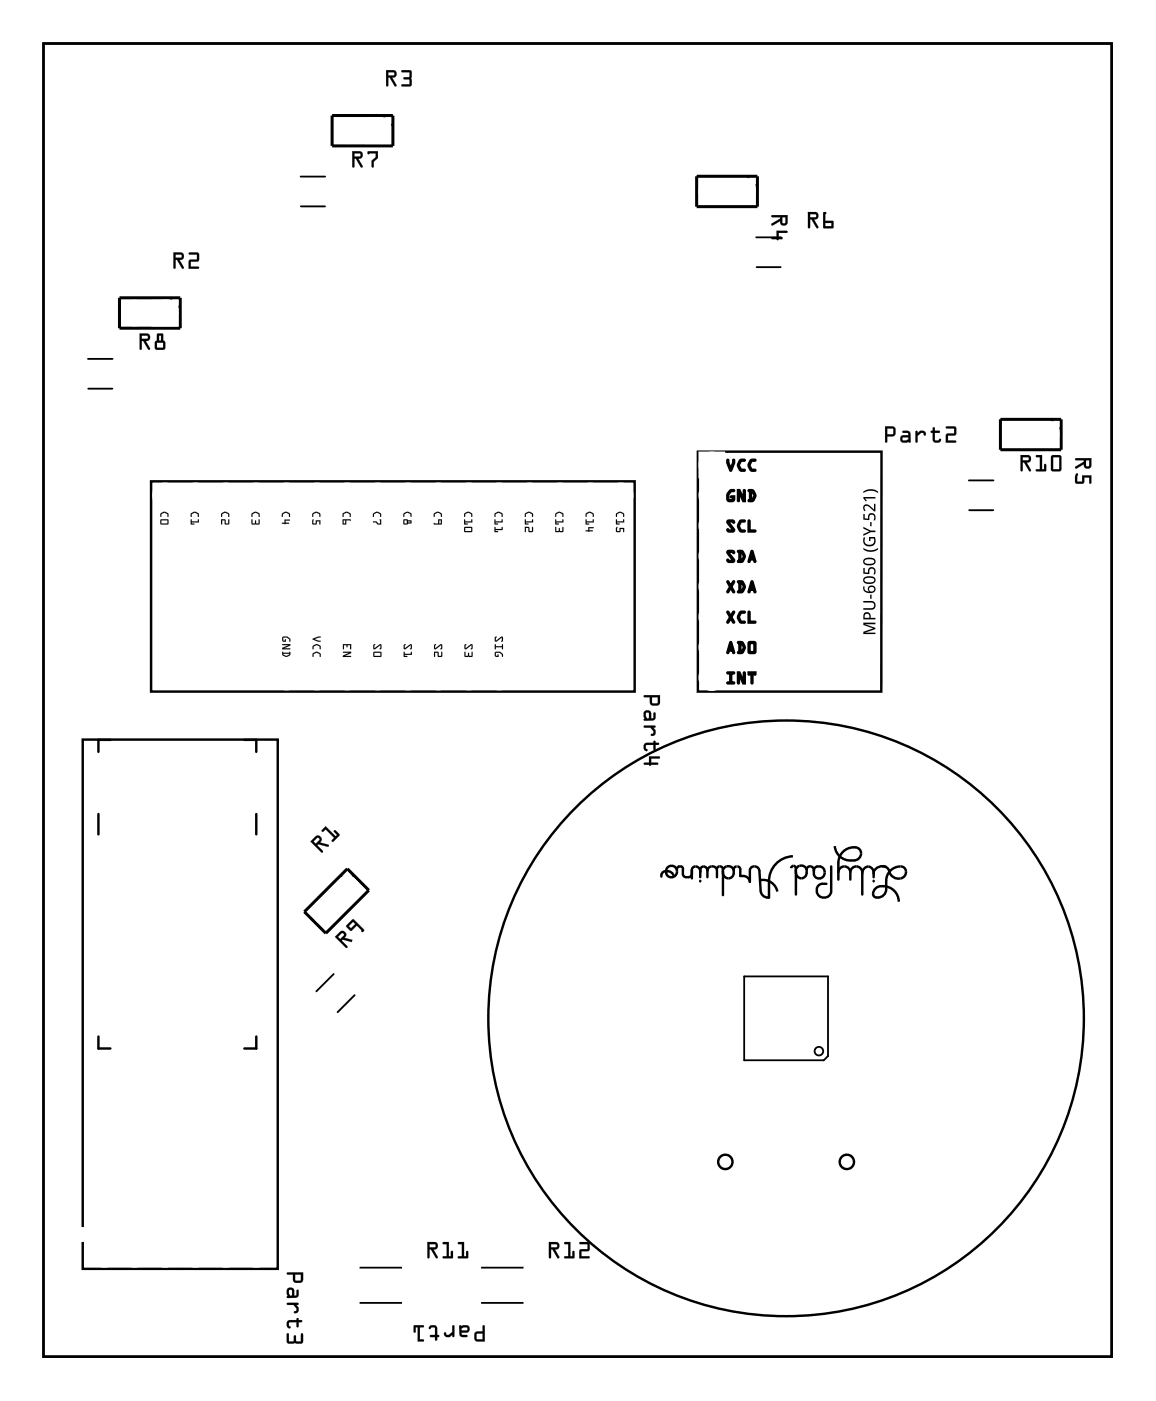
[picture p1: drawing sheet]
<svg xmlns="http://www.w3.org/2000/svg" width="97mm" height="117mm" viewBox="0 0 97 117" stroke-linecap="round" stroke-linejoin="round" font-family="sans-serif">
<g fill="none" stroke="#000" stroke-width=".2">
<path d="M3.6 3.6h89.4v109.8h-89.4zM58.4 37.8h15.3v20h-15.3zM12.6 40.2h40.5v17.6h-40.5zM6.9 61.8h16.3v44.3h-16.3zM8.2 68.1v1.7M9.2 61.9h-1v1M20.4 61.9h1v1M21.4 68.1v1.7M55.7 72.8l.3 .1 .2 .1 .2 .3M55.7 72.8h.1a.38 .38 0 0 0-.5 .5M56.6 72.7v-.2l.4-.1a.84 .84 0 0 1 .1 .8l.3 .1a.34 .34 0 0 0 .5-.3M58.6 72.8a.37 .37 0 0 0-.3-.3 .37 .37 0 0 0-.4 .1v.8"/>
<path d="M58.6 73.6v.1M59.2 72.8a.32 .32 0 0 0-.5-.3l-.1 .2v.6M59.2 72.8a.41 .41 0 0 1 .3-.4 .41 .41 0 0 1 .5 .3v.6M59.2 72.8v.5M60 72.6l.2-.2 .1 .1 .2 .2M60.5 72.7a.47 .47 0 0 1 .4-.3 .47 .47 0 0 1 .5 .3M60.5 72.8v2M61.6 72.4l-.2 .1v.2a.54 .54 0 0 1-.5 .7 .54 .54 0 0 1-.4-.7M63.6 73.6a1.23 1.23 0 0 1 1.4 .9M66.2 72.6l.2-.2h.1l.1 .3M66.3 71.6a2.08 2.08 0 0 0-2 2.1v1.3a.62 .62 0 0 1-.7-.6l-.1-1.6a.41 .41 0 0 0-.4-.4 .41 .41 0 0 0-.4 .3v1a.62 .62 0 0 0-.8-.5v-.5l-.1-.2-.1-.1M66.6 72.7l-.1 .1a.48 .48 0 0 0 .3 .6 .48 .48 0 0 0 .6-.2l.1-.6a.32 .32 0 0 1 .3-.2 .32 .32 0 0 1 .3 .4"/>
<path d="M66.6 72.7a.47 .47 0 0 1 .4-.3 .47 .47 0 0 1 .5 .3M66.6 72.8v2M68.2 72.5a.49 .49 0 0 1 .6 .1 .49 .49 0 0 1 0 .7 .49 .49 0 0 1-.7-.1 .75 .75 0 0 1 .1-.7zM69.5 72.4v2.1a.61 .61 0 0 1-.7 .6 .61 .61 0 0 1-.5-.8 .61 .61 0 0 1 .8-.4M69.8 70.7a1.34 1.34 0 0 0 2 1.1 .53 .53 0 0 0 .2-.7 .53 .53 0 0 0-.6-.3 1.3 1.3 0 0 0-1.3 1.3v1.4M70.1 72.9a.5 .5 0 0 1 .5-.5 .5 .5 0 0 1 .5 .5M71.1 72.9a.5 .5 0 0 1 .5-.5 .5 .5 0 0 1 .5 .6M71.1 72.9v.6M72.1 73a.48 .48 0 0 1 .5-.6 .48 .48 0 0 1 .5 .6M72.1 73v1.8M73.1 73.6v.1M73.8 72.4a.69 .69 0 0 1 .7 .7 .68 .68 0 0 0 .7 .4 .68 .68 0 0 0 .6-.7l-.1-.2a1.05 1.05 0 0 0-1.1 0 1.05 1.05 0 0 0-.5 1v.7a.66 .66 0 0 1-.4 .6 .66 .66 0 0 1-.7 0 .67 .67 0 0 1 .9-.8 1.3 1.3 0 0 1 1.3 1.3"/>
<path d="M74.1 72.5a.75 .75 0 0 0-.8 .1 .75 .75 0 0 0-.2 .7M8.2 86.7v1h1M21.4 86.7v1h-1"/>
<circle cx="56.2" cy="72.9" r=".47"/>
<circle cx="60.7" cy="97.1" r=".6"/>
<circle cx="65.7" cy="85.1" r="24.9"/>
<circle cx="70.8" cy="97.1" r=".6"/>
</g>
<g fill="#000">
<path d="M28.6 105.9h.9v3.1h-.9zM34.2 105.9h.9v3.1h-.9zM38.8 105.9h.9v3.1h-.9zM44.4 105.9h.8v3.1h-.8z"/>
<path d="M3.6 3.6h89.4v109.8h-89.4zM3.6 3.6v109.8h89.4v-109.8z"/>
<path d="M29.4 12.6h.7a.32 .32 0 0 1 .2 .4 .32 .32 0 0 1-.3 .3l.3 .6a.1 .1 0 0 1 0 .1 .1 .1 0 0 1-.1 0l-.4-.7h-.2v.6a.1 .1 0 0 1-.1 .1 .1 .1 0 0 1-.1-.1zM29.5 12.6v1.4l.1-.1v-.6h.2l.4 .7 .1-.1-.4-.6a.31 .31 0 0 0 .4-.3 .31 .31 0 0 0-.2-.3zM29.6 12.8v.3l.5-.1v-.2zM29.6 12.8h.5l.1 .2-.6 .1zM30.7 12.7l.9-.1v.6l-.3 .3v.4a.1 .1 0 0 1-.1 .1 .1 .1 0 0 1-.1-.1v-.5l.3-.3v-.3h-.5l-.1 .1zM30.8 12.7v.2l.6-.1v.3l-.3 .4v.4l.1 .1v-.5l.4-.3v-.6z"/>
<path d="M29.5 12.6h.6a.31 .31 0 0 1 .2 .4 .31 .31 0 0 1-.3 .3l.3 .7h-.1l-.4-.7h-.2v.6l-.1 .1zM29.6 12.8v.3l.5-.1v-.2zM30.8 12.7l.8-.1v.6l-.3 .3-.1 .5h-.1v-.5l.3-.4v-.3l-.6 .1z"/>
<path d="M32.3 5.9h.6a.32 .32 0 0 1 .3 .3 .32 .32 0 0 1-.4 .3l.4 .6a.1 .1 0 0 1-.1 .1 .1 .1 0 0 1-.1 0l-.4-.7h-.1v.6a.1 .1 0 0 1-.1 .1 .1 .1 0 0 1-.1-.1zM32.3 5.9v1.3l.2-.1v-.6h.1l.4 .7h.1l-.3-.7a.31 .31 0 0 0 .4-.3 .31 .31 0 0 0-.3-.3zM32.5 6v.3h.5l-.1-.2zM32.5 6h.4l.1 .3h-.5zM33.6 5.9h.6l.2 .1v.5v.6l-.2 .1h-.6a.1 .1 0 0 1-.1-.1 .1 .1 0 0 1 .1-.1l.6 .1v-.4l-.4-.1a.1 .1 0 0 1-.1-.1 .1 .1 0 0 1 .1-.1h.4v-.4h-.6zM33.6 5.9v.1h.7l-.1 .4-.4 .1h-.1l.1 .1 .4 .1 .1 .4h-.7v.1h.7l.1-.1-.1-.6 .1-.5-.2-.1z"/>
<path d="M32.3 5.9h.6a.31 .31 0 0 1 .3 .3 .31 .31 0 0 1-.4 .3l.3 .7h-.1l-.4-.7h-.1v.6l-.2 .1zM32.5 6v.3h.5l-.1-.3zM33.6 5.9h.6l.2 .1v.5v.6l-.1 .1h-.7v-.1h.6v-.4l-.4-.1-.1-.1h.1l.4-.1v-.4h-.6z"/>
<path d="M64.5 18h1.4v.6a.31 .31 0 0 1-.4 .3 .31 .31 0 0 1-.3-.4l-.7 .3v-.1l.7-.4v-.1h-.7zM65.4 18.2v.4l.2 .1 .1-.5zM64.9 19.3h.9v.2h-.7v.3h.6v.2h-.6l-.1 .1-.1-.1h-.4v-.2h.4z"/>
<path d="M64.5 18h1.4v.6a.32 .32 0 0 1-.4 .3 .32 .32 0 0 1-.3-.4l-.6 .3a.1 .1 0 0 1-.1 0 .1 .1 0 0 1 0-.1l.7-.4v-.1h-.7zM64.5 18l.1 .1 .6 .1v.1l-.7 .4 .1 .1 .6-.3a.31 .31 0 0 0 .3 .4 .31 .31 0 0 0 .3-.3l.1-.6zM65.4 18.2v.4l.2 .1 .1-.5zM65.4 18.2h.3l-.1 .5-.2-.1zM64.9 19.3h.9a.1 .1 0 0 1 .1 .1 .1 .1 0 0 1-.1 .1h-.7v.3h.5a.1 .1 0 0 1 .1 .1 .1 .1 0 0 1-.1 .1h-.5a.09 .09 0 0 1-.1 .1 .09 .09 0 0 1-.1-.1h-.3a.1 .1 0 0 1-.1-.1 .1 .1 0 0 1 .1-.1h.3zM64.9 19.3v.5h-.3l-.1 .2h.4l.1 .1 .1-.1h.6l-.1-.2h-.5v-.3h.7v-.2z"/>
<path d="M67.5 17.7h.7a.32 .32 0 0 1 .2 .4 .32 .32 0 0 1-.3 .2l.3 .6a.1 .1 0 0 1 0 .2 .1 .1 0 0 1-.1-.1l-.4-.7h-.2v.7a.1 .1 0 0 1-.1 .1 .1 .1 0 0 1-.1-.1zM67.6 17.7v1.4l.1-.1v-.7h.2l.4 .7h.1l-.4-.7a.31 .31 0 0 0 .4-.2 .31 .31 0 0 0-.2-.4zM67.7 17.9v.3l.5-.1v-.2zM67.7 17.9h.5l.1 .2-.6 .1zM68.8 17.7h.2a.09 .09 0 0 1 .1 .1 .09 .09 0 0 1-.1 .1v.6h.7l-.1 .6-.8-.1zM68.9 17.8l-.1 1.2 .8 .1 .1-.6h-.7v-.6l.1-.1zM69 18.6v.3h.5v-.3zM69 18.6h.5v.3h-.5z"/>
<path d="M67.6 17.7h.6a.31 .31 0 0 1 .2 .4 .31 .31 0 0 1-.3 .2l.3 .7-.1 .1-.4-.8h-.2v.7l-.1 .1zM67.7 17.9v.3l.5-.1v-.2zM68.9 17.7l.2 .1-.1 .1v.6h.7l-.1 .6-.8-.1zM69 18.6v.3h.5v-.3z"/>
<path d="M11.7 27.9h.6a.32 .32 0 0 1 .3 .3 .32 .32 0 0 1-.4 .3l.3 .6a.1 .1 0 0 1 0 .1 .1 .1 0 0 1-.1 0l-.4-.7h-.1v.7a.1 .1 0 0 1-.1 .1 .1 .1 0 0 1-.1-.1zM11.7 27.9v1.3h.1v-.7h.2l.4 .7h.1l-.3-.7a.31 .31 0 0 0 .3-.2 .31 .31 0 0 0-.2-.4zM11.9 28.1v.2h.5l-.1-.2zM11.8 28.1h.5l.1 .2h-.6zM13.1 27.9h.5v.6l.2 .2v.4l-.1 .1-.6 .1-.1-.2-.1-.4 .2-.2zM13.2 27.9l-.1 .6-.1 .2v.4l.1 .1h.6l.1-.1v-.4l-.2-.2v-.6zM13.1 28.7v.4h.5v-.4zM13.1 28.6h.6v.5h-.6zM13.3 28.1v.4h.2v-.4zM13.3 28.1h.2v.4h-.2z"/>
<path d="M11.7 27.9h.6a.31 .31 0 0 1 .2 .3 .31 .31 0 0 1-.3 .3l.3 .7h-.1l-.4-.7h-.1v.7h-.2zM11.9 28.1v.2h.5l-.1-.2zM13.1 27.9h.5v.6l.2 .2v.4l-.1 .1h-.6l-.1-.1-.1-.4 .2-.2zM13.1 28.7v.4h.5v-.4zM13.3 28.1v.4h.2v-.4z"/>
<path d="M14.5 21.1h.6a.32 .32 0 0 1 .3 .4 .32 .32 0 0 1-.4 .2l.4 .6a.11 .11 0 0 1-.1 .2 .1 .1 0 0 1-.1-.1l-.4-.7h-.1v.7a.1 .1 0 0 1-.1 .1 .1 .1 0 0 1-.1-.1zM14.5 21.1l.1 1.4 .1-.1v-.7h.1l.4 .7h.2l-.4-.7a.31 .31 0 0 0 .4-.2 .31 .31 0 0 0-.3-.4zM14.7 21.3v.3l.5-.1-.1-.2zM14.7 21.3h.4l.1 .2-.5 .1zM15.8 21.1h.7l.1 .1v.6l-.6 .1v.4h.6a.1 .1 0 0 1 .1 .1 .1 .1 0 0 1-.1 .1h-.8v-.8h.7v-.4h-.7zM15.8 21.1v.2h.7v.4l-.7 .1v.7h.8v-.2h-.7v-.4l.7-.1v-.6l-.1-.1z"/>
<path d="M14.5 21.1h.6a.31 .31 0 0 1 .3 .4 .31 .31 0 0 1-.4 .2l.4 .7-.2 .1-.4-.8h-.1v.7l-.1 .1zM14.7 21.3v.3l.5-.1-.1-.2zM15.8 21.1h.7l.1 .1v.6l-.6 .1v.4h.6v.2h-.8v-.7l.7-.1v-.4h-.7z"/>
<path d="M60.8 38.4l.1-.1 .1 .1v.3h-.1l.1-.1 .2 .5h-.1h-.1l.2-.5 .1 .1h-.1v-.2a.14 .14 0 0 1 .1-.2 .14 .14 0 0 1 .2 .2v.2l-.3 .7-.1 .1-.1-.1-.3-.7zM60.8 38.5l.1 .2h-.1h.1l.2 .6h-.1h.2h-.1l.2-.6h.1h-.1l.1-.2v.2l-.3 .7-.3-.7zM61.8 38.4l.4-.1a.14 .14 0 0 1 .2 .2 .14 .14 0 0 1-.2 .1h-.2l-.1 .3-.1-.1 .1 .1-.1 .1 .1-.1 .1 .3h.2a.14 .14 0 0 1 .2 .1 .14 .14 0 0 1-.2 .2l-.3-.1-.3-.3 .1-.1-.1 .1v-.3l.2-.3zM61.9 38.5h.3h-.3l-.1 .3h-.1l.1 .1 .1 .4h.3h-.3v-.1h.1l-.1 .1-.1-.3v-.2l.1-.3 .1 .1-.1-.1zM62.7 38.4l.4-.1a.14 .14 0 0 1 .2 .2 .14 .14 0 0 1-.2 .1h-.2l-.1 .3-.1-.1 .1 .1-.1 .1 .1-.1 .1 .3h.2a.14 .14 0 0 1 .2 .1 .14 .14 0 0 1-.2 .2l-.3-.1-.3-.3 .1-.1-.1 .1v-.3l.2-.3zM62.8 38.5h.3h-.3l-.1 .3h-.1l.1 .1 .1 .4h.3h-.3v-.1v.1l-.2-.3v-.2l.2-.3v.1v-.1z"/>
<path d="M60.8 38.4l.1 .1 .2 .6 .2-.6h.1v.2l-.3 .7-.1-.1-.2-.6zM61.9 38.5h.4h-.3l-.2 .4 .2 .3 .3 .1-.1 .1a.44 .44 0 0 1-.5-.5zM62.8 38.5h.4h-.1h-.2l-.2 .4 .2 .3 .2 .1v.1a.44 .44 0 0 1-.5-.5z"/>
<path d="M74 35.6l.7 .1 .2 .2-.1 .5-.6 .1v.4a.1 .1 0 0 1-.1 .1 .1 .1 0 0 1-.1-.1zM74 35.6v1.3l.1 .1 .1-.1v-.4l.6-.1 .1-.5-.2-.2zM74.2 35.8v.5h.5v-.4zM74.2 35.8h.5v.5h-.5zM75.5 36h.4l.2 .1 .1 .8a.09 .09 0 0 1-.1 .1 .09 .09 0 0 1-.1-.1l-.5 .1a.32 .32 0 0 1-.2-.3 .32 .32 0 0 1 .2-.3h.5l-.1-.2h-.4zM75.5 36v.2l.5 .1v.1h-.5a.31 .31 0 0 0-.2 .3 .31 .31 0 0 0 .2 .3l.5-.1 .1 .1v-.7l-.1-.3zM75.5 36.6v.2h.3l.2-.1-.1-.1zM75.5 36.6h.4l.1 .1-.2 .1h-.3zM76.6 36h.1v.2l.2-.2a.33 .33 0 0 1 .4 0 .33 .33 0 0 1 .1 .4 .14 .14 0 0 1-.2 0 .14 .14 0 0 1 0-.2h-.2l-.3 .2v.5a.1 .1 0 0 1-.1 .1 .1 .1 0 0 1-.1-.1zM76.6 36v1l.1-.1v-.5l.3-.2h.2l.2 .2a.23 .23 0 0 0 0-.3 .23 .23 0 0 0-.2-.1h-.3l-.2 .2v-.2zM78 35.7l.2 .1v.2h.3a.1 .1 0 0 1 .1 .1 .1 .1 0 0 1-.1 .1h-.3v.6h.2l.2-.1h.1a.21 .21 0 0 1 0 .2 .21 .21 0 0 1-.3 .1h-.3l-.1-.2v-.6h-.1a.1 .1 0 0 1-.1-.1 .1 .1 0 0 1 .1-.1h.1zM78 35.7v.3l-.2 .1 .2 .1v.5a.37 .37 0 0 0 .3 .3 .37 .37 0 0 0 .4-.2l-.1-.1-.1 .1h-.3v-.6h.3l.1-.1-.1-.1h-.3v-.2zM79.1 35.7l.7-.1 .2 .1-.1 .7h-.6v.4h.6a.1 .1 0 0 1 .1 .1 .1 .1 0 0 1-.1 .1h-.8v-.7l.7-.1v-.4h-.7zM79.1 35.7v.1h.7v.4l-.7 .1v.7h.8v-.2h-.6v-.4h.6v-.6l-.1-.1z"/>
<path d="M74 35.6l.7 .1 .2 .2-.1 .5-.6 .1v.4l-.1 .1-.1-.1zM74.2 35.8v.5h.5v-.5zM75.5 36h.5l.1 .3v.7l-.1-.1-.5 .1a.31 .31 0 0 1-.2-.3 .31 .31 0 0 1 .2-.3h.5l-.1-.1-.4-.1zM75.5 36.6v.2h.3l.2-.1-.1-.1zM76.6 36h.1v.2l.2-.2a.33 .33 0 0 1 .4 0 .33 .33 0 0 1 .1 .4 .12 .12 0 0 1-.2 0 .12 .12 0 0 1 0-.2h-.2l-.3 .2v.6h-.1zM78 35.7l.2 .1v.2h.3l.1 .1-.1 .1h-.3v.6h.3l.1-.1h.1a.35 .35 0 0 1-.4 .3 .35 .35 0 0 1-.3-.3v-.5l-.2-.1 .2-.1zM79.1 35.7l.7-.1 .1 .2v.6h-.6v.4h.6v.2h-.8v-.7l.7-.1v-.4h-.7z"/>
<path d="M85.3 38h.6a.32 .32 0 0 1 .3 .4 .32 .32 0 0 1-.4 .3l.4 .6a.1 .1 0 0 1 0 .1 .1 .1 0 0 1-.2 0l-.4-.7h-.1v.6a.1 .1 0 0 1-.1 .1 .1 .1 0 0 1-.1-.1zM85.3 38l.1 1.4 .1-.1v-.6h.1l.4 .7 .2-.1-.4-.6a.31 .31 0 0 0 .4-.3 .31 .31 0 0 0-.3-.3zM85.5 38.2v.3l.5-.1v-.2zM85.5 38.2h.5v.2l-.5 .1zM86.6 38.1l.5-.1v1.2h.2v-.3a.1 .1 0 0 1 .1-.1 .1 .1 0 0 1 .1 .1v.5h-.8a.1 .1 0 0 1-.1-.1 .1 .1 0 0 1 .1-.1h.3v-1h-.3zM86.6 38.1l.1 .1h.3v1h-.3l-.1 .1 .8 .1v-.6h-.1v.4h-.2v-1.2zM87.9 38.1l.7-.1 .1 .1 .1 1.1-.2 .2h-.5l-.2-.1zM87.9 38.1v1.2l.2 .1h.5l.1-.2v-1l-.1-.1zM88.1 38.2v1h.5v-1zM88 38.2h.6v1h-.6z"/>
<path d="M85.3 38h.6a.31 .31 0 0 1 .3 .4 .31 .31 0 0 1-.4 .3l.4 .7h-.1l-.5-.7h-.1v.6l-.1 .1zM85.5 38.2v.3l.5-.1v-.2zM86.6 38.1l.5-.1v1.2h.2v-.4h.1v.6h-.8l.1-.2h.3v-1h-.3zM87.9 38.1l.7-.1 .1 .2v1l-.1 .2h-.5l-.2-.1zM88.1 38.2v1h.5v-1z"/>
<path d="M89.9 38.3h1.4v.6a.31 .31 0 0 1-.4 .3 .31 .31 0 0 1-.3-.4l-.7 .4v-.2l.7-.4v-.1h-.7zM90.8 38.5v.4l.2 .1 .1-.5zM90 39.6l.1 .1v.6h.4v-.6h.8l-.1 .7h-.1v-.5h-.4l-.1 .5h-.6l-.1-.1v-.4z"/>
<path d="M89.9 38.3h1.4v.6a.32 .32 0 0 1-.4 .3 .32 .32 0 0 1-.3-.4l-.6 .4a.1 .1 0 0 1-.1-.1 .1 .1 0 0 1 0-.1l.7-.4v-.1h-.7zM89.9 38.3l.1 .2h.6v.1l-.7 .4 .1 .2 .6-.4a.31 .31 0 0 0 .3 .4 .31 .31 0 0 0 .3-.3l.1-.6zM90.8 38.5v.4l.2 .1 .1-.5zM90.8 38.5h.3l-.1 .5-.2-.1zM90 39.6l.2 .1-.1 .6h.4v-.6h.8v.7a.1 .1 0 0 1-.1 .1 .1 .1 0 0 1-.1-.1v-.5h-.4v.4l-.1 .1h-.7v-.6zM90 39.6l-.1 .3v.4l.1 .1h.6l.1-.5h.4v.5h.1l.1-.7h-.8v.6h-.4v-.6z"/>
<path d="M13.4 42.9l.4-.1 .3 .1v.3h-.1v-.2l-.3-.1-.2 .1-.1 .2zM13.4 43.4h.6l.1 .4h-.6zM13.5 43.5v.3h.5v-.3z"/>
<path d="M13.4 42.9l.4-.1 .3 .1v.3h-.1v-.2l-.3-.1-.2 .1-.1 .2zM13.5 42.9l-.1 .3 .1-.2 .2-.1 .3 .1v.2h.1v-.3l-.3-.1zM13.4 43.4h.6l.1 .4h-.6zM13.4 43.4l.1 .4h.6l-.1-.4zM13.5 43.5v.3h.5v-.3zM13.5 43.5h.5v.3h-.5z"/>
<path d="M16 42.9l.4-.1 .2 .1v.3h-.1v-.2l-.2-.1-.3 .1v.2zM16 43.4v.2h.5l.1-.2v.3h-.6v.1h.3h-.3z"/>
<path d="M16 42.9l.4-.1 .2 .1v.3h-.1v-.2l-.2-.1-.3 .1v.2zM16 42.9v.3v-.2l.3-.1 .2 .1v.2h.1v-.3l-.2-.1zM16 43.4v.2h.5l.1-.2v.3h-.6v.1h.3l-.3 .1zM16 43.4v.4h.2h-.2v-.1h.6v-.3l-.1 .2h-.5z"/>
<path d="M18.5 42.9l.4-.1 .3 .1v.3h-.1v-.2l-.3-.1-.2 .1-.1 .2zM18.5 43.4h.3l.1 .4h.2v-.4l.1 .4h-.4v-.3h-.2l-.1 .3z"/>
<path d="M18.5 42.9l.4-.1 .3 .1v.3h-.1v-.2l-.3-.1-.2 .1-.1 .2zM18.5 42.9v.3l.1-.2 .2-.1 .3 .1v.2h.1l-.1-.3-.2-.1zM18.5 43.4h.3l.1 .4h.2v-.4l.1 .4h-.4v-.3h-.2l-.1 .4zM18.5 43.4v.4l.1-.3h.2v.3h.4l-.1-.4v.4h-.2l-.1-.4z"/>
<path d="M21.1 42.9l.4-.1 .2 .1v.3h-.1v-.2l-.2-.1-.3 .1v.2zM21 43.4h.1v.4l.2-.1 .1-.2v.2l.2 .1 .1-.4v.4h-.6z"/>
<path d="M21.1 42.9l.4-.1 .2 .1v.3h-.1v-.2l-.2-.1-.3 .1-.1 .2zM21.1 42.9v.3v-.2l.3-.1 .2 .1v.2h.1v-.3l-.2-.1zM21 43.4h.1v.4l.2-.1 .1-.2v.2l.2 .1 .1-.4v.4h-.6zM21 43.4l.1 .4h.6v-.4l-.1 .4h-.2v-.3l-.1 .3h-.2v-.4z"/>
<path d="M23.6 53.3l.1-.1a.43 .43 0 0 1 .6 .4h-.1v-.1l-.2-.2h-.3v.2l.1 .1 .1-.2v.3l-.2-.1-.1-.1zM23.6 53.9l.7-.1v.2l-.6 .2 .6 .1h-.7v-.1l.5-.3h-.5zM23.6 54.5l.1 .1h.5l.1-.1v.3a.4 .4 0 0 1-.6 0zM23.7 54.7l.2 .1 .3-.1z"/>
<path d="M23.6 53.2h.5l.2 .2v.2h-.1v-.1l-.2-.2h-.3v.2l.1 .1 .1-.2v.3l-.2-.1-.1-.1zM23.6 53.3v.2l.1 .1 .2 .1v-.3l-.1 .2-.1-.1v-.2h.3l.3 .3v-.2l-.2-.1zM23.6 53.9l.7-.1v.2l-.6 .2h.5l.1 .1h-.7v-.1l.5-.3h-.5zM23.6 53.9h.5l-.5 .3v.1h.7l-.6-.1 .6-.2v-.2zM23.6 54.5l.1 .1h.5l.1-.1v.2l-.4 .2-.3-.1zM23.6 54.5v.3l.2 .1h.2l.3-.2v-.2l-.1 .1h-.5zM23.7 54.7l.2 .1 .3-.1zM23.7 54.7h.5l-.3 .1z"/>
<path d="M23.6 42.9l.4-.1 .2 .1v.3v-.2l-.3-.1-.2 .1-.1 .2zM23.8 43.4h.4v.1h-.3v.2h.2l.1 .1h-.6v-.1h.2z"/>
<path d="M23.6 42.9l.4-.1 .2 .1 .1 .3h-.1v-.2l-.3-.1-.2 .1-.1 .2zM23.6 42.9v.3l.1-.2 .2-.1 .3 .1v.2v-.3l-.2-.1zM23.8 43.4h.4v.1h-.3v.2h.3v.1h-.6v-.1h.2zM23.8 43.4v.3l-.2 .1h.6l-.1-.1h-.2v-.2h.3v-.1z"/>
<path d="M26.1 42.9l.4-.1 .3 .1v.3h-.1v-.2l-.3-.1-.2 .1-.1 .2zM26.2 43.4v.1v.3h.2v-.3h.4v.3h-.1v-.2h-.2v.2h-.3z"/>
<path d="M26.1 42.9l.4-.1 .3 .1v.3h-.1v-.2l-.3-.1-.2 .1-.1 .2zM26.2 42.9l-.1 .3 .1-.2 .2-.1 .3 .1v.2h.1v-.3l-.3-.1zM26.2 43.4v.1v.3h.2v-.3h.4v.3h-.1v-.2h-.2v.2h-.3zM26.2 43.4v.4h.3v-.2h.2v.2h.1v-.3h-.4v.3h-.2v-.3z"/>
<path d="M26.1 53.4l.7-.2v.1l-.5 .1 .5 .2-.2 .1zM26.2 54l.4-.1 .2 .1v.3h-.1v-.2l-.2-.2-.3 .2v.2zM26.2 54.6l.4-.1 .2 .1v.3h-.1v-.2l-.2-.1-.3 .1v.2z"/>
<path d="M26.1 53.4l.7-.2v.1l-.5 .1 .5 .2-.2 .1zM26.2 53.4v.1l.4 .2 .2-.1-.5-.2 .5-.1v-.1zM26.2 54l.4-.1 .2 .1v.3h-.1v-.2l-.2-.2-.3 .2v.2zM26.2 54v.3v-.2l.3-.2 .2 .2v.2h.1v-.3l-.2-.1zM26.2 54.6l.4-.1 .2 .1v.3h-.1v-.2l-.2-.1-.3 .1v.2zM26.2 54.6v.3v-.2l.3-.1 .2 .1v.2h.1v-.3l-.2-.1z"/>
<path d="M28.7 53.8h.7v.5h-.1v-.4h-.2l-.1 .2v-.2h-.2l-.1 .4zM28.7 54.5h.7v.1l-.6 .2 .6 .1h-.7v-.1l.5-.2h-.5z"/>
<path d="M28.7 53.8h.7v.5h-.1v-.4h-.2l-.1 .2v-.2h-.2l-.1 .4zM28.7 53.8v.5l.1-.4h.2v.2l.1-.2h.2v.4h.1v-.5zM28.7 54.5h.7v.1l-.6 .2h.5l.1 .1h-.7v-.1l.5-.2h-.5zM28.7 54.5v.1h.5l-.5 .2v.1h.7l-.6-.1 .6-.2v-.1z"/>
<path d="M28.7 42.9l.4-.1 .2 .1v.3h-.1v-.2l-.2-.1-.3 .1v.2zM28.7 43.4h.6v.1h-.3l-.1 .3-.2 .1zM28.7 43.5v.3h.2v-.3z"/>
<path d="M28.7 42.9l.4-.1 .2 .1v.3h-.1v-.2l-.2-.1-.3 .1v.2zM28.7 42.9v.3v-.2l.3-.1 .2 .1v.2h.1v-.3l-.2-.1zM28.7 43.4h.6v.1h-.3l-.1 .3-.2 .1zM28.7 43.4v.4h.2l.1-.3h.3v-.1zM28.7 43.5v.3h.2v-.3zM28.7 43.5h.2v.3h-.2z"/>
<path d="M31.2 53.9h.2l-.1 .3 .5-.3 .1 .3-.2 .1 .1-.4-.5 .4zM31.2 54.5h.6l.1 .4h-.6zM31.3 54.6v.2h.5v-.2z"/>
<path d="M31.2 53.9h.2l-.1 .3 .5-.3 .1 .3-.2 .1 .1-.4-.5 .4zM31.3 53.9v.4l.5-.4-.1 .4 .2-.1-.1-.3-.5 .3 .1-.3zM31.2 54.5h.6l.1 .4h-.6zM31.2 54.5l.1 .4h.6l-.1-.4zM31.3 54.6v.2h.5v-.2zM31.3 54.6h.5v.2h-.5z"/>
<path d="M31.2 42.9l.4-.1 .3 .1v.3h-.1v-.2l-.3-.1-.2 .1-.1 .2zM31.2 43.6h.3l.1 .2h.2l-.1-.3 .1-.1 .1 .5-.3-.1-.2-.1h-.2z"/>
<path d="M31.2 42.9l.4-.1 .3 .1v.3h-.1v-.2l-.3-.1-.2 .1-.1 .2zM31.2 42.9v.3l.1-.2 .2-.1 .3 .1v.2h.1l-.1-.3-.2-.1zM31.2 43.6h.3l.1 .2h.2l-.1-.3 .1-.1 .1 .5h-.3l-.2-.2h-.2zM31.2 43.6l.2 .1 .2 .1 .3 .1-.1-.5-.1 .1 .1 .3h-.2l-.1-.2z"/>
<path d="M33.8 53.9h.1v.3l.5-.3v.3l-.1 .1v-.4l-.5 .4zM33.8 54.5v.2h.6v-.2v.2h-.6v.1l.3 .1h-.3z"/>
<path d="M33.8 53.9h.1v.3l.5-.3v.3l-.1 .1v-.4l-.5 .4zM33.8 53.9v.4l.5-.4v.4l.1-.1v-.3l-.5 .3v-.3zM33.8 54.5v.2h.6v-.2v.3l-.6-.1v.1l.3 .1h-.3zM33.8 54.5v.4h.3l-.3-.1v-.1h.6v-.2v.2h-.6z"/>
<path d="M33.8 42.9l.4-.1 .2 .1v.3h-.1v-.2l-.2-.1-.3 .1v.2zM33.7 43.4l.7 .1v.2l-.6 .1zM33.8 43.5v.3h.2v-.3zM34.1 43.6v.1h.2v-.1z"/>
<path d="M33.8 42.9l.4-.1 .2 .1v.3h-.1v-.2l-.2-.1-.3 .1-.1 .2zM33.8 42.9v.3v-.2l.3-.1 .2 .1v.2h.1v-.3l-.2-.1zM33.7 43.4l.7 .1v.2l-.6 .1zM33.8 43.4v.4l.6-.1v-.2zM33.8 43.5v.3h.2v-.3zM33.8 43.5h.2v.3h-.2zM34.1 43.6v.1h.2v-.1zM34.1 43.6h.2v.1h-.2z"/>
<path d="M36.3 53.9h.2l-.1 .3 .5-.3 .1 .3-.2 .1 .1-.4-.5 .4zM36.3 54.5h.4v.3h.2l.1-.3v.4h-.4v-.3h-.2l-.1 .3z"/>
<path d="M36.3 53.9h.2l-.1 .3 .5-.3 .1 .3-.2 .1 .1-.4-.5 .4zM36.3 53.9l.1 .4 .5-.4-.1 .4 .2-.1-.1-.3-.5 .3v-.3zM36.3 54.5h.4v.3h.2l.1-.3v.4h-.4v-.3h-.2l-.1 .3zM36.3 54.5v.4l.1-.3h.2v.3h.4v-.4l-.1 .3h-.2v-.3z"/>
<path d="M36.3 42.9l.4-.1 .2 .1v.3v-.2l-.3-.1-.2 .1-.1 .2zM36.3 43.7l.3 .1 .1-.4h.2v.4l-.6 .1zM36.7 43.5v.3h.2v-.3z"/>
<path d="M36.3 42.9l.4-.1 .2 .1 .1 .3h-.1v-.2l-.3-.1-.2 .1-.1 .2zM36.3 42.9v.3l.1-.2 .2-.1 .3 .1v.2v-.3l-.2-.1zM36.3 43.7l.3 .1v-.4h.4l-.1 .5h-.6zM36.3 43.7v.1h.6v-.4h-.2l-.1 .4zM36.7 43.5v.3h.2v-.3zM36.7 43.5h.2v.3h-.2z"/>
<path d="M38.9 53.9h.1l-.1 .3 .6-.3v.3l-.1 .1v-.4l-.5 .4zM38.8 54.5h.1v.3h.2l.1-.2v.2h.2l.1-.3v.4h-.6z"/>
<path d="M38.9 53.9h.1l-.1 .3 .6-.3v.3l-.1 .1v-.4l-.5 .4zM38.9 53.9v.4l.5-.4v.4l.1-.1v-.3l-.6 .3 .1-.3zM38.8 54.5h.1v.3h.2l.1-.2v.2h.2l.1-.3v.4h-.6zM38.8 54.5l.1 .4h.6v-.4l-.1 .3h-.2v-.2l-.1 .2h-.2v-.3z"/>
<path d="M38.8 42.9l.4-.1 .3 .1v.3h-.1v-.2l-.3-.1-.2 .1-.1 .2zM38.8 43.4l.1 .2h.5l.1-.2v.3h-.6v.1h.2h-.3zM38.8 44.1h.6l.1 .3-.6 .1zM38.9 44.1v.3h.5v-.3z"/>
<path d="M38.8 42.9l.4-.1 .3 .1v.3h-.1v-.2l-.3-.1-.2 .1-.1 .2zM38.9 42.9l-.1 .3 .1-.2 .2-.1 .3 .1v.2h.1v-.3l-.3-.1zM38.8 43.4h.1v.2h.5l.1-.2v.3h-.6v.1h.2l-.3 .1zM38.8 43.4v.4h.3h-.2v-.1h.6v-.3l-.1 .2h-.5zM38.8 44.1h.6l.1 .3-.6 .1zM38.8 44.1l.1 .4 .6-.1-.1-.3zM38.9 44.1v.3h.5v-.3zM38.9 44.1h.5v.3h-.5z"/>
<path d="M41.4 53.2h.1v.4l.5-.4 .1 .4h-.2l.1-.3-.6 .3zM41.4 53.9l.1 .1h.5v-.2l.1 .5h-.1v-.2h-.5l-.1 .2zM41.4 54.5h.1a.43 .43 0 0 1 .6 .4h-.1v-.2l-.2-.1h-.3v.2h.1l.1-.1v.2h-.2l-.1-.1z"/>
<path d="M41.4 53.2h.1v.4l.5-.4 .1 .4h-.2l.1-.3-.6 .3zM41.4 53.2v.4l.6-.3-.1 .3h.1v-.4l-.5 .4v-.4zM41.4 53.9h.1v.1h.5v-.2l.1 .5h-.1v-.2h-.5l-.1 .2zM41.4 53.9v.4l.1-.2h.5v.2h.1l-.1-.4v.1h-.5zM41.4 54.5h.5l.2 .2v.2h-.1v-.2l-.2-.1h-.3v.2h.1l.1-.1v.2h-.2l-.1-.1zM41.4 54.5v.3l.1 .1h.2v-.2l-.1 .1h-.1v-.2h.3l.3 .3-.1-.2-.1-.2z"/>
<path d="M41.4 42.9l.4-.1 .2 .1v.3h-.1v-.2l-.2-.1-.3 .1v.2zM41.4 43.4v.2h.5l.1-.2v.3h-.6v.1h.3h-.3zM41.4 44.1v.1h.5l.1-.1v.2h-.6v.1l.3 .1h-.3z"/>
<path d="M41.4 42.9l.4-.1 .2 .1v.3h-.1v-.2l-.2-.1-.3 .1v.2zM41.4 42.9v.3v-.2l.3-.1 .2 .1v.2h.1v-.3l-.2-.1zM41.4 43.4v.2h.5l.1-.2v.3h-.6v.1h.3l-.3 .1zM41.4 43.4v.4h.2h-.2v-.1h.6v-.3l-.1 .2h-.5zM41.4 44.1v.1h.5l.1-.2v.3h-.6v.1l.3 .1h-.3zM41.4 44.1v.4h.2l-.2-.1v-.1h.6v-.2l-.1 .1h-.5z"/>
<path d="M43.9 42.9l.4-.1 .3 .1v.3h-.1v-.2l-.3-.1-.2 .1-.1 .2zM43.9 43.4l.1 .2h.5v-.2l.1 .3h-.6v.1h.2h-.3zM43.9 44l.3 .1 .1 .3h.2v-.3l.1 .3-.4 .1v-.4h-.2l-.1 .4z"/>
<path d="M43.9 42.9l.4-.1 .3 .1v.3h-.1v-.2l-.3-.1-.2 .1-.1 .2zM43.9 42.9v.3l.1-.2 .2-.1 .3 .1v.2h.1l-.1-.3-.2-.1zM43.9 43.4h.1v.2h.5v-.2l.1 .3h-.6v.1h.2l-.3 .1zM43.9 43.4v.4h.3h-.2v-.1h.6l-.1-.3v.2h-.5zM43.9 44l.3 .1 .1 .3h.2v-.4l.1 .4-.4 .1v-.4h-.2l-.1 .4zM43.9 44v.5l.1-.4h.2v.4l.4-.1-.1-.3v.3h-.2l-.1-.3z"/>
<path d="M46.5 42.9l.4-.1 .2 .1v.3h-.1v-.2l-.2-.1-.3 .1v.2zM46.4 43.4l.1 .2h.5l.1-.2v.3h-.6v.1h.2h-.2zM46.4 44.1h.1v.3h.2l.1-.3v.3h.2l.1-.3v.3l-.6 .1z"/>
<path d="M46.5 42.9l.4-.1 .2 .1v.3h-.1v-.2l-.2-.1-.3 .1-.1 .2zM46.5 42.9v.3v-.2l.3-.1 .2 .1v.2h.1v-.3l-.2-.1zM46.4 43.4h.1v.2h.5l.1-.2v.3h-.6v.1h.2l-.3 .1zM46.4 43.4l.1 .4h.2h-.2v-.1h.6v-.3l-.1 .2h-.5zM46.4 44.1h.1v.3h.2l.1-.3v.3h.2l.1-.4v.4l-.6 .1zM46.4 44.1l.1 .4 .6-.1v-.3l-.1 .3h-.2v-.3l-.1 .3h-.2v-.3z"/>
<path d="M49 42.9l.4-.1 .2 .1v.3v-.2l-.3-.1-.2 .1-.1 .2zM49 43.4l.1 .2h.5v-.2l.1 .3h-.6v.1h.2h-.3zM49.2 44.1h.4v.1h-.3v.1h.2l.1 .1h-.6v-.1h.2z"/>
<path d="M49 42.9l.4-.1 .2 .1 .1 .3h-.1v-.2l-.3-.1-.2 .1-.1 .2zM49 42.9v.3l.1-.2 .2-.1 .3 .1v.2v-.3l-.2-.1zM49 43.4h.1v.2h.5v-.2l.1 .3h-.6v.1h.2l-.3 .1zM49 43.4v.4h.3h-.3v-.1h.7l-.1-.3v.2h-.6zM49.2 44.1h.4v.1h-.3v.1h.3v.1h-.6v-.1h.2zM49.2 44.1v.2l-.2 .1h.6l-.1-.1h-.2v-.1h.3v-.1z"/>
<path d="M51.5 42.9l.4-.1 .3 .1v.3h-.1v-.2l-.3-.1-.2 .1-.1 .2zM51.5 43.4l.1 .2h.5l.1-.2v.3h-.6v.1h.2h-.3zM51.6 44.1v.3h.2v-.3h.4v.4h-.1v-.3h-.2v.3h-.3z"/>
<path d="M51.5 42.9l.4-.1 .3 .1v.3h-.1v-.2l-.3-.1-.2 .1-.1 .2zM51.6 42.9l-.1 .3 .1-.2 .2-.1 .3 .1v.2h.1v-.3l-.3-.1zM51.5 43.4h.1v.2h.5l.1-.2v.3h-.6v.1h.2l-.3 .1zM51.5 43.4v.4h.3h-.2v-.1h.6v-.3l-.1 .2h-.5zM51.6 44.1v.3h.2v-.3h.4v.4h-.1v-.3h-.2v.3h-.3zM51.6 44.1v.4h.3v-.3h.2v.3h.1v-.4h-.4v.3h-.2v-.3z"/>
<path d="M53.8 58.1h1.4v.7l-.2 .2h-.5l-.1-.2-.1-.5h-.4zM54.5 58.3v.5h.5v-.5zM53.9 59.5l.2-.1 .3 .1v.6l.2-.1v-.4h.2l-.1 .6h-.1h-.8l.1-.1-.1-.5zM54 59.6v.3l.1 .2h.1l.1-.5zM53.8 60.7h1v.1h-.2l.2 .2a.33 .33 0 0 1 0 .4 .33 .33 0 0 1-.3 .1 .12 .12 0 0 1 0-.1 .12 .12 0 0 1 .1-.1v-.2l-.2-.3h-.5zM53.9 62.2l.7-.1 .1-.2 .1 .2 .3 .1v.1h-.3v.4h-.1h-.1v-.4h-.5l-.1 .2 .1 .2v.1a.34 .34 0 0 1-.3-.3 .34 .34 0 0 1 .1-.3zM54.3 63.2l.9 .1-.1 .1h-.7v.4h.6v.1h-.6v.1l-.1-.1h-.5l.1-.1h.4z"/>
<path d="M53.8 58.1h1.4v.7l-.2 .2h-.5l-.1-.2-.1-.5h-.4zM53.9 58.1v.2h.5v.5l.1 .2h.5l.2-.2v-.7zM54.5 58.3l.1 .5h.4v-.5zM54.5 58.3h.5v.5h-.5zM53.9 59.5l.2-.1 .3 .1v.6l.2-.1v-.4a.1 .1 0 0 1 .1-.1 .1 .1 0 0 1 .1 .1v.5l-.1 .1-.8 .1a.09 .09 0 0 1-.1-.1 .09 .09 0 0 1 .1-.1l-.1-.2zM53.9 59.5l-.1 .1 .1 .5v.1h.7l.1-.1 .1-.5h-.1l-.1 .4-.2 .1v-.6l-.2-.1zM54 59.6v.3l.1 .2h.1l.1-.5zM54 59.6h.3l-.1 .5h-.1l-.1-.2zM53.8 60.7l.9-.1a.1 .1 0 0 1 .1 .1 .1 .1 0 0 1-.1 .1h-.1l.2 .2a.33 .33 0 0 1 0 .4 .33 .33 0 0 1-.3 .1 .14 .14 0 0 1-.1-.2 .14 .14 0 0 1 .2 0v-.2l-.2-.3h-.5zM53.9 60.7v.1h.5l.2 .3v.2l-.2 .2a.23 .23 0 0 0 .3 0 .23 .23 0 0 0 .1-.2v-.3l-.2-.2h.2v-.1zM53.9 62.2l.2-.1h.5v-.1a.1 .1 0 0 1 .1-.1 .1 .1 0 0 1 .1 .1v.1h.2a.1 .1 0 0 1 .1 .1 .1 .1 0 0 1-.1 .1h-.2v.3a.1 .1 0 0 1-.1 .1 .1 .1 0 0 1-.1-.1v-.3h-.5l-.1 .2 .2 .2-.1 .1a.21 .21 0 0 1-.2 0 .21 .21 0 0 1-.1-.3zM53.9 62.2a.38 .38 0 0 0 .1 .6l.1-.1-.1-.1v-.3h.6l.1 .3v.1l.1-.1v-.3h.3v-.1l-.3-.1-.1-.2-.1 .2zM54.3 63.2h.8a.1 .1 0 0 1 .1 .1 .1 .1 0 0 1-.1 .1h-.7v.4l.6-.1a.1 .1 0 0 1 0 .1 .1 .1 0 0 1 0 .1h-.5a.09 .09 0 0 1-.1 .1 .09 .09 0 0 1-.1-.1h-.4a.1 .1 0 0 1-.1-.1 .1 .1 0 0 1 .1-.1l.4 .1zM54.3 63.2v.6h-.4v.1h.4l.1 .1v-.1h.6v-.1h-.6v-.4h.7l.1-.1z"/>
<path d="M61 53.6h.2v.1l.3 .8a.14 .14 0 0 1-.1 .2 .14 .14 0 0 1-.2-.1v-.2v.1h-.2v-.1v.2a.14 .14 0 0 1-.2 .1 .14 .14 0 0 1-.1-.2zM61 53.7h.1l-.2 .9h-.1h.1l-.1-.1 .1-.2h.4l.1 .2-.1 .1h.1h-.1l-.2-.9zM61 54h.2l-.1 .3h-.1v-.1h.2v.1h-.1zM61.1 53.7l.2 .7h-.4zM61.6 53.6h.5l.3 .5-.2 .4h-.1l.1 .1-.5 .1a.14 .14 0 0 1-.1-.2 .14 .14 0 0 1 .2-.1l-.1 .1v-.7h.1a.12 .12 0 0 1-.2 0 .12 .12 0 0 1 0-.2zM61.7 53.7h.2v.9l-.2-.1h.3l.2-.3 .1 .1-.1-.1 .1-.2h-.1l-.2-.3zM61.9 53.8h.1v.7l-.1-.1 .2-.2h.1h-.1l.1-.1h-.1zM61.9 53.7h.1l.2 .4-.1 .4h-.1h.1l-.1 .1h-.1zM62.6 53.6h.5l.1 .1 .1 .8-.2 .2h-.4l-.2-.1zM62.7 53.7v.8h.4v-.7zM62.7 53.8h.1v.7h-.1v-.1h.4v.1h-.1v-.7h.1v.1h-.4zM62.6 53.7h.5v.9h-.5z"/>
<path d="M61 41l.3-.1a.14 .14 0 0 1 .2 .1 .14 .14 0 0 1-.2 .2h-.1l-.2 .2-.1-.1 .1 .4h.2v-.1h.1v.1h-.1a.14 .14 0 0 1-.2-.2 .14 .14 0 0 1 .2-.1h.3v.3a.42 .42 0 0 1-.4 .3 .42 .42 0 0 1-.4-.2v-.5l.1-.1zM61 41l.1 .1-.2 .2v.5h.4v-.3h.1v.1l-.2-.1h.2l-.1 .4h-.3l-.1-.1v-.5l.2-.2v-.1h.2zM61.6 40.9h.3l.3 .8h-.1v-.7a.14 .14 0 0 1 .1-.1 .14 .14 0 0 1 .2 .1v1h-.3l-.4-.8h.1h.1v.7a.14 .14 0 0 1-.2 .1 .14 .14 0 0 1-.1-.1zM61.7 41h.1l-.1 .9v-.7l.2-.1 .3 .8h-.1v-.1h.2v.1h-.1l.1-.9v.7h-.2l-.3-.7h-.1zM62.5 40.9h.5l.3 .5-.2 .4h-.1l.1 .1-.5 .1a.14 .14 0 0 1-.1-.2 .14 .14 0 0 1 .2-.1l-.1 .1v-.7h.1a.12 .12 0 0 1-.2 0 .12 .12 0 0 1 0-.2zM62.6 41h.2v.9l-.2-.1h.3l.2-.3 .1 .1-.1-.1 .1-.2h-.1l-.2-.3zM62.8 41.1h.1v.7l-.1-.1 .2-.2v-.1zM62.7 41h.2l.2 .4-.1 .4h-.1h.1l-.1 .1h-.2z"/>
<path d="M60.8 43.5l.4-.1a.2 .2 0 0 1 .3 .2 .2 .2 0 0 1-.2 .2l-.1-.1-.3-.1h.1l.4 .6a.22 .22 0 0 1 .1 .2 .22 .22 0 0 1-.2 .1h-.3a.2 .2 0 0 1-.3-.1 .2 .2 0 0 1 .2-.3l.1 .2h.3l-.1 .1-.4-.6zM60.9 43.6l.3-.1 .2 .1h-.5l-.1 .1h.1l.5 .6-.1 .1-.4-.1h.5l-.6-.6zM61.8 43.5l.4-.1a.14 .14 0 0 1 .2 .2 .14 .14 0 0 1-.2 .1h-.2l-.1 .2h-.1h.1l-.1 .1h.1l.1 .3h.2a.14 .14 0 0 1 .2 .1 .14 .14 0 0 1-.2 .1h-.3l-.3-.4h.1h-.1v-.2l.2-.3zM61.9 43.6l.3-.1-.3 .1-.1 .3-.1-.1 .1 .2 .1 .3 .3 .1h-.3v-.1h.1h-.1l-.1-.2v-.2l.1-.3 .1 .1-.1-.1zM62.5 43.5l.2-.1 .1 .2v.7h-.1h.4a.14 .14 0 0 1 .2 .1 .14 .14 0 0 1-.2 .1h-.6zM62.6 43.6v.9v-.1h.5h-.5z"/>
<path d="M60.8 46h.4a.2 .2 0 0 1 .3 .1 .2 .2 0 0 1-.2 .2l-.1-.1h-.3l.1-.1 .4 .6v.1v-.1a.22 .22 0 0 1 .1 .2 .22 .22 0 0 1-.2 .2h-.3a.2 .2 0 0 1-.3-.2 .2 .2 0 0 1 .2-.2l.1 .1 .3 .1h-.1l-.4-.6zM60.9 46.1h.3l.2 .1-.5-.1-.1 .2 .1-.1 .5 .6-.1 .1h-.4h.5l-.6-.7zM61.6 46h.5l.3 .5-.2 .4h-.1l.1 .1-.5 .1a.14 .14 0 0 1-.1-.2 .14 .14 0 0 1 .2-.1l-.1 .1v-.7h.1a.12 .12 0 0 1-.2 0 .12 .12 0 0 1 0-.2zM61.7 46.1h.2v.8h-.2h.3l.2-.3h.1h-.1l.1-.2h-.1l-.2-.3zM61.9 46.2h.1v.7l-.1-.1 .2-.2h.1h-.1l.1-.2-.1 .1zM61.9 46.1h.1l.2 .4-.1 .4-.1-.1 .1 .1h-.1h-.1zM62.8 46h.2l-.1 .1h.1l.3 .8a.14 .14 0 0 1-.1 .2 .14 .14 0 0 1-.2-.1l-.1-.2h.1v.1h-.3v-.1h.1v.2a.14 .14 0 0 1-.2 .1 .14 .14 0 0 1-.1-.2zM62.8 46.1h.1l-.3 .9v-.1l.1 .1-.1-.1 .1-.2h.4v.2v.1l.1-.1-.1 .1-.2-.9zM62.8 46.3h.2l-.1 .4h-.1v-.1h.2v.1h-.1zM62.9 46l.2 .7h-.4z"/>
<path d="M60.8 48.5l.2 .1 .2 .3h-.1h-.1l.2-.3a.14 .14 0 0 1 .2-.1 .14 .14 0 0 1 .1 .2l-.3 .4v-.1l.3 .4a.14 .14 0 0 1-.1 .2 .14 .14 0 0 1-.2-.1l-.2-.3h.1h.1l-.2 .3a.14 .14 0 0 1-.2 .1 .14 .14 0 0 1-.1-.2l.3-.4v.1l-.3-.4zM60.8 48.7l.1-.1 .2 .5-.2 .4-.1-.1 .1 .1h-.1l.3-.5 .3 .5h-.1l.1-.1-.1 .1-.2-.4 .2-.5 .1 .1-.1-.1h.1l-.3 .5-.3-.5h.1zM61.6 48.5h.5l.3 .6-.2 .4-.1-.1 .1 .1-.5 .1a.14 .14 0 0 1-.1-.2 .14 .14 0 0 1 .2-.1l-.1 .1v-.7h.1a.12 .12 0 0 1-.2 0 .12 .12 0 0 1 0-.2zM61.7 48.6h.2v.9h-.2l.3-.1 .2-.3 .1 .1-.1-.1 .1-.2-.1 .1-.2-.3zM61.9 48.7h.1v.7l-.1-.1 .2-.2h.1h-.1l.1-.1h-.1zM61.9 48.6h.1l.2 .4-.1 .4h-.1h.1l-.1 .1h-.1zM62.8 48.5l.2 .1h-.1h.1l.3 .9a.14 .14 0 0 1-.1 .1 .14 .14 0 0 1-.2-.1l-.1-.2h.1v.1h-.3v-.1h.1v.2a.14 .14 0 0 1-.2 .1 .14 .14 0 0 1-.1-.1zM62.8 48.6h.1l-.3 .9h.1h-.1l.1-.3h.4v.3h.1h-.1l-.2-.9zM62.8 48.9h.2l-.1 .3h-.1v-.1h.2v.1h-.1zM62.9 48.6l.2 .7h-.4z"/>
<path d="M60.8 51.1h.2l.2 .3-.1 .1-.1-.1 .2-.3a.14 .14 0 0 1 .2 0 .14 .14 0 0 1 .1 .1l-.3 .4 .3 .3a.14 .14 0 0 1-.1 .2 .14 .14 0 0 1-.2 0l-.2-.3 .1-.1 .1 .1-.2 .3a.14 .14 0 0 1-.2 0 .14 .14 0 0 1-.1-.2l.3-.3-.3-.4zM60.8 51.2h.1l.2 .4-.2 .4h-.1h.1h-.1l.3-.4 .3 .4h-.1h.1h-.1l-.2-.4 .2-.4h.1l-.1-.1 .1 .1-.3 .4-.3-.4 .1-.1zM61.8 51.1l.4-.1a.14 .14 0 0 1 .2 .2 .14 .14 0 0 1-.2 .1h-.2l-.1 .3-.1-.1 .1 .1-.1 .1 .1-.1 .1 .3h.2a.14 .14 0 0 1 .2 .1 .14 .14 0 0 1-.2 .2l-.3-.1-.3-.3 .1-.1-.1 .1v-.3l.2-.3zM61.9 51.2h.3h-.3l-.1 .3h-.1l.1 .1 .1 .4h.3h-.3v-.1h.1l-.1 .1-.1-.3v-.2l.1-.3 .1 .1-.1-.1zM62.5 51.1l.2-.1 .1 .2v.8h-.1v-.1h.4a.14 .14 0 0 1 .2 .1 .14 .14 0 0 1-.2 .2h-.6zM62.6 51.2v.9v-.1h.5h-.5z"/>
<path d="M60.8 56.2l.5-.1a.14 .14 0 0 1 .2 .2 .14 .14 0 0 1-.2 .1h-.1v-.1v.7h.1a.14 .14 0 0 1 .2 .1 .14 .14 0 0 1-.2 .1h-.4a.14 .14 0 0 1-.2-.1 .14 .14 0 0 1 .2-.1h.1v-.7v.1h-.2zM60.9 56.2h.2v.9h-.2h.4h-.2v-.9h.2zM61.6 56.1h.3l.3 .8h-.1v-.6a.14 .14 0 0 1 .1-.2 .14 .14 0 0 1 .2 .2v.9h-.3l-.4-.8h.1h.1v.7a.14 .14 0 0 1-.2 .1 .14 .14 0 0 1-.1-.1zM61.7 56.2h.1l-.1 .9v-.7h.2l.3 .7-.1 .1v-.1h.2v.1h-.1l.1-.9v.6l-.2 .1-.3-.8v.1h-.1zM62.5 56.1h.8v.3a.14 .14 0 0 1-.2 .1 .14 .14 0 0 1-.1-.2h.1v.1h-.2v-.1h.1v.8a.14 .14 0 0 1-.1 .1 .14 .14 0 0 1-.2-.1v-.8h.1v.1h-.1v-.1a.11 .11 0 0 1 0 .2 .11 .11 0 0 1-.2 0zM62.6 56.2v.2v-.2h.3v.9v-.9h.2v.2v-.2h.1v.1h-.6z"/>
<path d="M61.1 53.7h.1l.2 .9-.2-.2h-.2l-.1 .2h-.1zM61.1 53.9l-.1 .4h.2zM61.7 53.7h.4a.56 .56 0 0 1 0 .8l-.1 .1h-.3l.1-.1v-.7h-.1zM61.9 53.8l.1 .7 .2-.4-.2-.3zM62.6 53.7h.5h.1v.8l-.1 .1h-.4l-.1-.1zM62.7 53.8v.7h.4v-.7z"/>
<path d="M61 41h.2h.2l-.3 .1-.2 .2v.5h.3l.1-.2-.2-.1h.3v.3l-.1 .1h-.3l-.2-.2a.66 .66 0 0 1 .2-.7zM61.7 41h.1l.4 .7v-.7h.1v.9h-.2l-.3-.7v.7h-.1zM62.6 41h.4a.56 .56 0 0 1 0 .8l-.1 .1h-.3l.1-.1v-.7h-.1zM62.8 41.1l.1 .7 .2-.4-.2-.3z"/>
<path d="M60.8 43.5h.4l.2 .1-.1 .1v-.1h-.4l.5 .7-.1 .1-.3 .1-.2-.1 .1-.2v.1h.4l-.5-.6zM61.9 43.6l.4-.1v.1h-.3l-.2 .4 .2 .3h.3l-.1 .2a.44 .44 0 0 1-.5-.5zM62.6 43.5l.1 .1v.7h.4v.2h-.5z"/>
<path d="M60.8 46.1l.4-.1 .2 .1-.1 .2v-.1h-.4l.5 .6-.1 .2h-.3l-.2-.1 .1-.1v.1h.4l-.5-.6zM61.7 46.1h.4a.56 .56 0 0 1 0 .8l-.1 .1h-.3l.1-.1v-.7l-.1-.1zM61.9 46.2l.1 .7 .2-.4-.2-.3zM62.8 46l.1 .1 .2 .9-.1-.2h-.3v.2h-.1zM62.9 46.3l-.1 .4h.2z"/>
<path d="M60.8 48.6h.1l.2 .3 .2-.3h.1l-.2 .5 .2 .3v.1l-.3-.3-.2 .3h-.1l.2-.4zM61.7 48.6h.4a.56 .56 0 0 1 0 .8l-.1 .1h-.3l.1-.1v-.7h-.1zM61.9 48.7l.1 .7 .2-.3-.2-.4zM62.8 48.6h.1l.2 .9-.1-.2h-.3v.2h-.1zM62.9 48.9l-.1 .3h.2z"/>
<path d="M60.8 51.1h.1l.2 .4 .2-.4 .1 .1-.2 .4 .2 .4v.1l-.3-.4-.2 .3h-.1l.2-.4zM61.9 51.2h.4h-.3l-.2 .4 .2 .3 .3 .1-.1 .1a.44 .44 0 0 1-.5-.5zM62.6 51.1l.1 .1v.8h.4v.1h-.5z"/>
<path d="M60.8 56.2h.6v.1h-.2v.7h.2v.2l-.6-.1v-.1h.2v-.7h-.2zM61.7 56.2h.1l.4 .7v-.6l.1-.1v1h-.2l-.3-.8v.7h-.1zM62.6 56.2h.6l-.1 .2-.2-.1v.9l-.1-.1v-.8l-.2 .1z"/>
<path d="M72.2 52.1h1v.1h-.9l.9 .3v.1l-.9 .3h.9v.1h-1v-.2l.8-.3-.8-.3zM72.3 51.3l.1-.1a.35 .35 0 0 1 .3 .1 .35 .35 0 0 1 .1 .4h.4v.1h-1zM72.3 51.4v.3h.4v-.2a.2 .2 0 0 0-.1-.2 .2 .2 0 0 0-.3 .1zM72.2 50.2h.6a.37 .37 0 0 1 .4 .4 .37 .37 0 0 1-.4 .4h-.6v-.2h.6a.24 .24 0 0 0 .3-.2 .24 .24 0 0 0-.3-.2h-.6zM72.8 49.7h.1v.4h-.1zM72.2 49h.1a.32 .32 0 0 0 .1 .4 .32 .32 0 0 0 .3 0 .32 .32 0 0 1 .1-.4 .32 .32 0 0 1 .4 .1 .32 .32 0 0 1-.2 .5 .52 .52 0 0 1-.6 0 .52 .52 0 0 1-.2-.5zM72.7 49.3a.21 .21 0 0 0 .4 0 .21 .21 0 0 0-.4 0zM72.3 48.3l.2-.1a.48 .48 0 0 1 .7 .4 .66 .66 0 0 1-1 0zM72.3 48.4a.21 .21 0 0 0 0 .2 .21 .21 0 0 0 .3 .1h.1a.24 .24 0 0 0 .3 0 .24 .24 0 0 0 0-.3l-.3-.1zM72.2 47.5h.1v.3l.3 .1a.35 .35 0 0 1 .4-.5 .35 .35 0 0 1 .2 .6h-.2a.24 .24 0 0 0 0-.4 .24 .24 0 0 0-.3 .2v.2h-.5zM72.3 46.7l.2-.1a.48 .48 0 0 1 .7 .4 .66 .66 0 0 1-1 0zM72.3 46.8a.21 .21 0 0 0 0 .3 .21 .21 0 0 0 .3 0h.1a.24 .24 0 0 0 .3 0 .24 .24 0 0 0 0-.3l-.3-.1zM72.2 45.8a1.06 1.06 0 0 0 1.2 0 .55 .55 0 0 1-.6 .3h-.1a.53 .53 0 0 1-.5-.3zM72.2 44.9l.1 .1a.4 .4 0 0 0 .4 .5 .4 .4 0 0 0 .4-.5h-.3v.2h-.1v-.3h.5a.53 .53 0 0 1-.5 .8 .53 .53 0 0 1-.5-.8zM72.2 44l.6 .4h.4v.1h-.4l-.6 .3v-.1l.5-.3-.5-.2zM72.8 43.6h.1v.4h-.1zM72.2 43h.1v.3l.3 .1a.35 .35 0 0 1 .4-.5 .35 .35 0 0 1 .2 .6h-.2a.24 .24 0 0 0 0-.4 .24 .24 0 0 0-.3 .2v.2l-.5-.1zM72.2 42.2h.4l.5 .4v-.5h.1v.7h-.1l-.3-.3a.24 .24 0 0 0-.3-.2 .24 .24 0 0 0-.2 .2l.1 .2h-.1l-.1-.2zM72.2 41.6h1v.1h-.9l.2 .2h-.1zM72.2 41.1a1.01 1.01 0 0 1 1.2 0v.1l-.2-.1a1.07 1.07 0 0 0-1 .1z"/>
<path d="M72.2 52.1h1v.1h-.9l.9 .3v.1l-.9 .3h.9v.1h-1v-.2l.8-.3-.8-.3zM72.2 52.1v.1l.8 .3-.8 .3v.2h1v-.1h-.9l.9-.3v-.1l-.9-.3h.9v-.1zM72.3 51.3l.1-.1a.35 .35 0 0 1 .3 .1 .35 .35 0 0 1 .1 .4h.4v.1h-1zM72.3 51.3l-.1 .5h1v-.1h-.4a.34 .34 0 0 0-.1-.5 .34 .34 0 0 0-.4 .1zM72.3 51.4v.3h.4v-.2a.2 .2 0 0 0-.1-.2 .2 .2 0 0 0-.3 .1zM72.3 51.4a.23 .23 0 0 1 .3 0 .23 .23 0 0 1 .1 .3h-.4zM72.2 50.2h.6a.37 .37 0 0 1 .4 .4 .37 .37 0 0 1-.4 .4h-.6v-.2h.6a.24 .24 0 0 0 .3-.2 .24 .24 0 0 0-.3-.2h-.6zM72.2 50.2v.2h.7a.24 .24 0 0 1 .2 .2 .24 .24 0 0 1-.3 .2h-.6v.2h.6a.36 .36 0 0 0 .4-.4 .36 .36 0 0 0-.4-.4zM72.8 49.7h.1v.4h-.1zM72.8 49.7v.4h.1v-.4zM72.2 49h.1a.32 .32 0 0 0 .1 .4 .32 .32 0 0 0 .3 .1v-.1a.32 .32 0 0 1 .1-.4 .32 .32 0 0 1 .4 .1 .32 .32 0 0 1-.2 .5 .52 .52 0 0 1-.6 0 .52 .52 0 0 1-.2-.5zM72.2 49a.48 .48 0 0 0 .2 .5 .48 .48 0 0 0 .5 .1 .32 .32 0 0 0 .3-.4 .32 .32 0 0 0-.4-.2 .32 .32 0 0 0-.1 .4 .32 .32 0 0 1-.4-.4zM72.7 49.3a.21 .21 0 0 0 .4 0 .21 .21 0 0 0-.4 0zM72.7 49.3a.22 .22 0 0 1 .4 0 .22 .22 0 0 1-.4 0zM72.3 48.3l.2-.1a.48 .48 0 0 1 .7 .4 .66 .66 0 0 1-1 0zM72.3 48.3a.35 .35 0 0 0 0 .4 .35 .35 0 0 0 .4 .1 .34 .34 0 0 0 .5-.1 .34 .34 0 0 0-.2-.5h-.4zM72.3 48.4a.21 .21 0 0 0 0 .2 .21 .21 0 0 0 .3 .1h.1a.24 .24 0 0 0 .3 0 .24 .24 0 0 0 0-.3l-.3-.1zM72.3 48.4l.4-.1a.24 .24 0 0 1 .3 0 .24 .24 0 0 1 0 .3l-.3 .1a.24 .24 0 0 1-.3 0 .24 .24 0 0 1-.1-.3zM72.2 47.5h.1v.3l.3 .1a.35 .35 0 0 1 .4-.5 .35 .35 0 0 1 .2 .6h-.2a.24 .24 0 0 0 .1-.3 .24 .24 0 0 0-.2-.1 .24 .24 0 0 0-.2 .3v.1h-.5zM72.2 47.5v.5l.5-.1a.25 .25 0 0 1 .1-.3 .25 .25 0 0 1 .3 0l-.1 .4h.2a.4 .4 0 0 0-.4-.6l-.2 .2v.3h-.3v-.4zM72.3 46.7l.2-.1a.48 .48 0 0 1 .7 .4 .66 .66 0 0 1-1 0zM72.3 46.7a.35 .35 0 0 0 0 .5 .35 .35 0 0 0 .4 .1 .34 .34 0 0 0 .5-.2 .34 .34 0 0 0-.2-.4l-.4-.1zM72.3 46.8a.21 .21 0 0 0 0 .3 .21 .21 0 0 0 .3 0h.1a.24 .24 0 0 0 .3 0 .24 .24 0 0 0 0-.3l-.3-.1zM72.3 46.8l.4-.1a.24 .24 0 0 1 .3 .1 .24 .24 0 0 1 0 .3h-.3a.24 .24 0 0 1-.3 0 .24 .24 0 0 1-.1-.3zM72.2 45.8a1.06 1.06 0 0 0 1.2 0 .64 .64 0 0 1-.8 .3 .33 .33 0 0 1-.4-.3zM72.2 45.8v.1a1.02 1.02 0 0 0 1.2 0v-.1l-.2 .1a1.07 1.07 0 0 1-1-.1zM72.2 44.9l.1 .1a.4 .4 0 0 0 .4 .5 .4 .4 0 0 0 .4-.5h-.3v.2h-.1v-.3h.5a.54 .54 0 0 1-.5 .8 .54 .54 0 0 1-.5-.8zM72.2 44.9a.53 .53 0 0 0 .5 .8 .53 .53 0 0 0 .5-.8h-.5v.3h.1v-.2h.3a.4 .4 0 0 1-.4 .5 .4 .4 0 0 1-.4-.5zM72.2 44l.6 .4h.4v.1h-.4l-.6 .3v-.1l.5-.3-.5-.2zM72.2 44v.2l.5 .2-.5 .3v.1l.6-.3h.4v-.1h-.4zM72.8 43.6h.1v.4h-.1zM72.8 43.6v.4h.1v-.4zM72.2 43h.1v.3l.3 .1a.35 .35 0 0 1 .4-.5 .35 .35 0 0 1 .2 .6h-.2a.24 .24 0 0 0 .1-.3 .24 .24 0 0 0-.2-.1 .24 .24 0 0 0-.2 .2v.2l-.5-.1zM72.2 43v.4h.5a.25 .25 0 0 1 .1-.3 .25 .25 0 0 1 .3 0l-.1 .4h.2a.39 .39 0 0 0-.1-.4 .39 .39 0 0 0-.4-.2l-.1 .2v.3l-.3-.1v-.3zM72.2 42.2h.4l.5 .4v-.5h.1v.7h-.1l-.3-.3a.24 .24 0 0 0-.3-.2 .24 .24 0 0 0-.2 .2l.1 .2h-.1l-.1-.2zM72.2 42.2v.4l.1 .1h.1a.23 .23 0 0 1 0-.4 .23 .23 0 0 1 .3 .1l.4 .4h.1v-.7h-.1v.5l-.5-.4zM72.2 41.5h1v.2h-.9l.2 .2h-.1zM72.2 41.6l.2 .3h.1l-.2-.2h.9v-.1zM72.2 41.1a1.01 1.01 0 0 1 1.2 0v.1l-.2-.1a1.07 1.07 0 0 0-1 .1zM72.2 41.1v.1a1.06 1.06 0 0 1 1.2 0v-.1a1.02 1.02 0 0 0-1.2 0z"/>
<path d="M26 70.3l.4-.4a.32 .32 0 0 1 .4 .1 .32 .32 0 0 1 0 .4l.6 .2a.1 .1 0 0 1 .1 .1 .1 .1 0 0 1-.1 .1l-.8-.2-.1 .1 .5 .4a.1 .1 0 0 1 0 .2 .1 .1 0 0 1-.1 0zM26 70.3l1 1v-.2l-.5-.4 .1-.1 .8 .2 .1-.1-.8-.3a.31 .31 0 0 0 .1-.4 .31 .31 0 0 0-.4-.1zM26.2 70.3l.2 .2 .3-.4-.2-.1zM26.2 70.3l.3-.3 .2 .1-.3 .5zM26.9 69.4l.3-.3 .9 .8 .1-.1-.3-.2a.1 .1 0 0 1 0-.2 .1 .1 0 0 1 .2 0l.3 .4-.5 .6a.1 .1 0 0 1-.1 0 .1 .1 0 0 1 0-.2l.1-.2-.7-.7-.1 .2a.1 .1 0 0 1-.2 0 .1 .1 0 0 1 0-.1zM27.2 69.1l-.3 .4h.1l.2-.2 .8 .7-.3 .3 .2 .1 .5-.6-.4-.4-.1 .1 .3 .3-.1 .1z"/>
<path d="M26 70.3l.4-.4a.31 .31 0 0 1 .4 .1 .31 .31 0 0 1 0 .4l.7 .3-.1 .1-.8-.2-.1 .1 .5 .4v.2zM26.5 70l-.3 .3 .2 .2 .3-.3-.1-.2zM26.9 69.4l.3-.3 .9 .8 .1-.1-.3-.3 .1-.1 .4 .4-.6 .6-.1-.1 .2-.3-.7-.7-.2 .2h-.1z"/>
<path d="M28 78.3l.4-.4a.32 .32 0 0 1 .5 .1 .32 .32 0 0 1-.1 .4l.7 .2a.1 .1 0 0 1 .1 .1 .11 .11 0 0 1-.2 .1l-.7-.2h-.1l.4 .5a.1 .1 0 0 1 0 .1 .1 .1 0 0 1-.1 0zM28 78.3l1 .9v-.1l-.4-.5 .1-.1 .7 .3 .1-.2-.7-.2a.31 .31 0 0 0 .1-.4 .31 .31 0 0 0-.5-.1zM28.3 78.3l.1 .2 .4-.4-.2-.1zM28.6 78h.1l.1 .2-.4 .3-.2-.2zM29 77.4l.6-.6 .8 .9v.2a.1 .1 0 0 1-.2 0 .09 .09 0 0 1 0-.1l-.4-.4-.5 .4-.3-.3zM29.5 76.9l-.5 .5v.1l.3 .3 .5-.4 .4 .4v.1h.2v-.2l-.8-.8zM29.5 77.1l-.3 .3 .1 .2 .4-.4zM29.1 77.4l.4-.4 .2 .2-.4 .4z"/>
<path d="M28 78.3l.4-.4a.31 .31 0 0 1 .5 .1 .31 .31 0 0 1-.1 .4l.7 .2v.2l-.8-.2h-.1l.4 .5v.1zM28.6 78l-.3 .3 .1 .2 .4-.3-.1-.2zM29 77.4l.6-.5 .8 .9-.2 .1v-.1l-.4-.4-.5 .4-.3-.3zM29.2 77.4l.1 .2 .4-.4-.2-.1z"/>
<path d="M24 106.4h1.3v.7l-.1 .1h-.5l-.2-.1v-.5l-.5-.1zM24.7 106.6v.4h.4l.1-.4zM24.1 107.7l.1-.1 .3 .1 .1 .6h.2v-.4l.1-.1v.6l-.2 .1h-.7l.1-.2-.1-.4zM24.2 107.8v.3l.1 .2h.1v-.4zM24 108.9h.9v.2h-.1l.2 .2a.33 .33 0 0 1-.1 .3 .33 .33 0 0 1-.3 .2 .12 .12 0 0 1 0-.2 .12 .12 0 0 1 .2 0v-.2l-.3-.3h-.5zM24.1 110.4h.7l.1-.2 .1 .2h.3l-.1 .1h-.2v.4l-.1 .1-.1-.1v-.4h-.6v.3l.1 .1-.1 .1a.34 .34 0 0 1-.3-.2 .34 .34 0 0 1 .2-.4zM24 111.5h.1l.1 .6h.3l.1-.4 .1-.1v.1l.1 .4h.4v-.6h.1v.7l-.1 .1h-.5h-.6l-.1-.2z"/>
<path d="M24 106.4h1.3v.7l-.1 .1h-.5l-.2-.1v-.5h-.5zM24 106.4v.1h.5v.6l.2 .1h.5l.1-.1v-.7zM24.7 106.6v.4h.4l.1-.4zM24.7 106.5h.5l-.1 .5h-.4zM24 107.7l.2-.1 .3 .1 .1 .6h.2v-.4a.1 .1 0 0 1 .1-.1 .1 .1 0 0 1 .1 .1v.4l-.2 .2h-.7a.09 .09 0 0 1-.1-.1 .09 .09 0 0 1 .1-.1l-.1-.1zM24.1 107.7l-.1 .2 .1 .4-.1 .2h.7l.2-.1v-.6l-.1 .1v.4h-.2l-.1-.6h-.2zM24.2 107.9v.2l.1 .2h.1v-.4zM24.2 107.8l.2 .1v.4h-.1l-.2-.2zM24 108.9h.9a.1 .1 0 0 1 .1 .1 .1 .1 0 0 1-.1 .1h-.1l.2 .2a.33 .33 0 0 1-.1 .3 .33 .33 0 0 1-.3 .2 .14 .14 0 0 1 0-.2 .14 .14 0 0 1 .2 0v-.2l-.3-.3h-.5zM24 108.9v.2h.5l.3 .3v.2l-.2 .1a.23 .23 0 0 0 .2 0 .23 .23 0 0 0 .2-.2v-.2l-.2-.2h.1v-.2zM24.1 110.4l.1-.1 .6 .1v-.1a.1 .1 0 0 1 .1-.1 .1 .1 0 0 1 .1 .1v.1l.2-.1a.1 .1 0 0 1 .1 .1 .1 .1 0 0 1-.1 .1h-.2v.4a.1 .1 0 0 1-.1 .1 .1 .1 0 0 1-.1-.1v-.4h-.6v.3l.1 .1v.1a.21 .21 0 0 1-.3 0 .21 .21 0 0 1 0-.2zM24.1 110.4a.38 .38 0 0 0 .1 .7l.1-.1-.1-.2v-.3h.6v.4l.1 .1 .1-.1v-.4h.2l.1-.1h-.3l-.1-.2-.1 .2zM24 111.5h.2v.6h.3l.1-.4a.1 .1 0 0 1 .1-.1 .1 .1 0 0 1 .1 .1v.4h.4v-.6a.1 .1 0 0 1 .1-.1 .1 .1 0 0 1 0 .1v.6l-.1 .2h-.5h-.5l-.2-.2zM24 111.5v.6l.1 .2 .6-.1 .5 .1 .1-.1v-.7h-.1v.7l-.4-.1-.1-.4v-.1l-.1 .1v.4l-.5 .1v-.7z"/>
<path d="M35.7 103.8h.6a.32 .32 0 0 1 .3 .4 .32 .32 0 0 1-.4 .3l.4 .6a.1 .1 0 0 1 0 .1 .1 .1 0 0 1-.2 0l-.4-.7h-.1v.6a.1 .1 0 0 1-.1 .1 .1 .1 0 0 1-.1-.1zM35.7 103.8l.1 1.4 .1-.1v-.7h.1l.4 .8 .2-.1-.4-.7a.31 .31 0 0 0 .4-.2 .31 .31 0 0 0-.3-.4zM35.9 104v.3l.5-.1v-.2zM35.9 104h.5v.2l-.5 .1zM37 103.9l.5-.1v1.2h.2v-.3a.1 .1 0 0 1 .1-.1 .1 .1 0 0 1 .1 .1v.5h-.8a.1 .1 0 0 1-.1-.1 .1 .1 0 0 1 .1-.1h.3v-1h-.3zM37 103.9l.1 .1h.3v1h-.3l-.1 .1 .8 .1v-.6h-.1v.4h-.2v-1.2zM38.3 103.9l.5-.1v1.2h.2v-.3a.1 .1 0 0 1 .1-.1 .1 .1 0 0 1 .1 .1l-.1 .5h-.7a.1 .1 0 0 1-.1-.1 .1 .1 0 0 1 .1-.1h.2v-1h-.3zM38.3 103.9v.1h.3v1h-.3v.1l.8 .1v-.6h-.1v.4h-.2v-1.2z"/>
<path d="M35.7 103.8h.6a.31 .31 0 0 1 .3 .4 .31 .31 0 0 1-.4 .3l.4 .6-.1 .1-.5-.7h-.1v.6l-.1 .1zM35.9 104v.3l.5-.1v-.2zM37 103.9l.5-.1v1.2h.2v-.4h.1v.6l-.8-.1 .1-.1h.3v-1h-.3zM38.3 103.9l.5-.1v1.2h.2v-.4h.1v.6l-.8-.1v-.1h.3v-1h-.3z"/>
<path d="M39.7 111.4l.7-.1v-.5h.1v1.3h-.8v-.2zM39.9 111.5v.4l.5 .1v-.5zM38.4 110.8l.2 .1 .4-.1a.31 .31 0 0 1 .3 .3 .31 .31 0 0 1-.3 .3h-.4v.1v.1h.4v.2l-.5-.1-.1-.2zM38.6 111.1l.1 .1h.3l.1-.1-.1-.1zM37.2 111.4h.1l.1 .2h.1l.3-.2v-.6h.2v.9l-.2 .1v-.2l-.2 .2a.33 .33 0 0 1-.3-.1 .33 .33 0 0 1-.2-.3zM35.9 110.9l.4-.1 .2 .1 .1 .7 .1 .1-.1 .1-.1 .3-.1-.1v-.2l-.5-.1 .1-.1h.4v-.6h-.3l-.2 .1v-.1zM34.6 110.8h.8v.2h-.3v1h.3v.1h-.5v-1.1h-.1v.4h-.2z"/>
<path d="M39.7 111.4l.7-.1-.1-.4a.1 .1 0 0 1 .1-.1 .1 .1 0 0 1 .1 .1v1.3h-.6l-.2-.1v-.2zM39.7 111.4v.2v.5h.8v-1.3h-.1v.5zM39.9 111.5v.4l.5 .1v-.5zM39.9 111.5h.5v.5h-.5zM38.4 110.8l.2 .1 .4-.1a.32 .32 0 0 1 .3 .3 .32 .32 0 0 1-.3 .3h-.4v.2h.4a.1 .1 0 0 1 .1 .1 .1 .1 0 0 1-.1 .1h-.4l-.2-.2zM38.4 110.8v.7l.1 .2 .5 .1v-.2h-.4v-.1v-.1h.4a.31 .31 0 0 0 .3-.3 .31 .31 0 0 0-.3-.3l-.4 .1zM38.6 111.1l.1 .1h.3l.1-.1-.1-.1h-.2zM38.6 111.1l.2-.1h.2l.1 .1-.1 .1h-.3zM37.1 111.4h.2v.2h.2l.3-.2v-.5a.1 .1 0 0 1 .1-.1 .1 .1 0 0 1 .1 .1v.8a.1 .1 0 0 1-.1 .1 .1 .1 0 0 1-.1-.1v-.1l-.2 .2a.33 .33 0 0 1-.3 0 .33 .33 0 0 1-.2-.4zM37.2 111.4l-.1 .1a.33 .33 0 0 0 .5 .3l.2-.2 .1 .1h.1v-.9h-.2v.6l-.3 .2h-.1l-.1-.2zM35.9 110.8h.4l.2 .1 .1 .1v.6a.1 .1 0 0 1 .1 .1 .1 .1 0 0 1-.1 .1v.2a.1 .1 0 0 1-.1 .1 .1 .1 0 0 1-.1-.1v-.2h-.4a.1 .1 0 0 1-.1-.1 .1 .1 0 0 1 .1-.1h.4v-.6h-.3l-.2 .1-.1-.1zM36 110.9l-.1 .1v.1l.2-.1h.2h.1v.6h-.4v.1l.4 .1v.2l.1 .1v-.3l.2-.1-.2-.1v-.6l-.2-.2zM34.6 110.8h.8a.1 .1 0 0 1 .1 .1 .1 .1 0 0 1-.1 .1h-.3v1h.3a.1 .1 0 0 1 .1 .1 .1 .1 0 0 1-.1 .1h-.5v-1.2h-.1v.3a.1 .1 0 0 1-.1 .1 .1 .1 0 0 1-.1-.1zM34.6 110.8v.6l.1-.1 .1-.3h.1v1.1h.5v-.1h-.3v-1l.3-.1v-.1z"/>
<path d="M45.9 103.8h.6a.32 .32 0 0 1 .3 .4 .32 .32 0 0 1-.4 .3l.4 .6a.1 .1 0 0 1-.1 .1 .1 .1 0 0 1-.1 0l-.4-.7h-.1v.6a.1 .1 0 0 1-.1 .1 .1 .1 0 0 1-.1-.1zM45.9 103.8l.1 1.4 .1-.1v-.7h.1l.4 .8 .2-.1-.4-.7a.31 .31 0 0 0 .4-.2 .31 .31 0 0 0-.3-.4zM46.1 104v.3l.5-.1-.1-.2zM46.1 104h.4l.1 .2-.5 .1zM47.2 103.9l.5-.1v1.2h.2v-.3a.1 .1 0 0 1 0-.1 .1 .1 0 0 1 .1 .1v.5h-.7a.1 .1 0 0 1-.1-.1 .1 .1 0 0 1 .1-.1h.2v-1h-.3zM47.2 103.9v.1h.3v1h-.3v.1l.8 .1v-.6h-.1v.4h-.2v-1.2zM48.5 103.9l.6-.1 .2 .1v.7h-.7v.4h.6a.1 .1 0 0 1 .1 .1 .1 .1 0 0 1-.1 .1h-.8l.1-.7 .6-.1v-.4h-.6zM48.5 103.9v.1h.6v.4l-.6 .1-.1 .7h.8v-.2h-.6v-.4l.6-.1 .1-.6-.2-.1z"/>
<path d="M45.9 103.8h.6a.31 .31 0 0 1 .3 .4 .31 .31 0 0 1-.4 .3l.4 .6-.2 .1-.4-.7h-.1v.6l-.1 .1zM46.1 104v.3l.5-.1-.1-.2zM47.2 103.9l.5-.1v1.2h.2v-.4h.1v.6l-.8-.1v-.1h.3v-1h-.3zM48.5 103.9l.6-.1 .2 .1v.6l-.7 .1v.4h.7v.2h-.9l.1-.7 .6-.1v-.4h-.6z"/>
</g>
<g fill="none" stroke="#000" stroke-width=".15">
<path d="M25.1 14.8h2.1M25.2 17.3h2M63.2 19.8h2.1M7.4 30h2M7.4 32.5h2M63.3 22.3h2M81 40.2h2.1M81 42.7h2.1M27.9 81.4l-1.4 1.5M29.7 83.2l-1.5 1.4M62.2 81.6h7v6.7l-.3 .3h-6.7zM29.5 106h4.7"/>
<path d="M29.5 108.9h4.7M39.6 106h4.8M39.6 108.9h4.8"/>
<circle cx="68.5" cy="87.9" r=".36"/>
</g>
<path d="M27.8 9.7h5.1v2.5h-5.1zM58.3 14.7h5v2.6h-5zM10 24.9h5.1v2.5h-5.1zM83.7 35.1h5v2.5h-5zM29 72.6l1.8 1.8-3.6 3.6-1.8-1.8z" fill="none" stroke="#000" stroke-width=".25"/>
<path d="M32 9.7l.9 .8M62.4 14.7l.9 .9M14.2 24.9l.9 .9M87.8 35.1l.9 .8M28.4 73.3h1.3" fill="none" stroke="#000" stroke-width=".13"/>
<circle cx="65.7" cy="106.8" r=".75" fill="#fff"/>
<circle cx="65.7" cy="106.8" r=".75" fill="none" stroke="#fff" stroke-width=".56"/>
<circle cx="85.5" cy="94.2" r=".75" fill="#fff"/>
<circle cx="85.5" cy="94.2" r=".75" fill="none" stroke="#fff" stroke-width=".56"/>
<circle cx="87.2" cy="88.2" r=".75" fill="#fff"/>
<circle cx="87.2" cy="88.2" r=".75" fill="none" stroke="#fff" stroke-width=".56"/>
<circle cx="77.4" cy="103.4" r=".75" fill="#fff"/>
<circle cx="77.4" cy="103.4" r=".75" fill="none" stroke="#fff" stroke-width=".56"/>
<circle cx="87.2" cy="82" r=".75" fill="#fff"/>
<circle cx="87.2" cy="82" r=".75" fill="none" stroke="#fff" stroke-width=".56"/>
<circle cx="52.5" cy="81.6" r=".66" fill="#fff"/>
<circle cx="52.5" cy="81.6" r=".66" fill="none" stroke="#fff" stroke-width=".56"/>
<path d="M51.8 80.9h1.3v1.4h-1.3z" fill="#fff"/>
<path d="M51.8 80.9h1.3v1.4h-1.3z" fill="none" stroke="#fff" stroke-width=".56"/>
<circle cx="55" cy="81.6" r=".66" fill="#fff"/>
<circle cx="55" cy="81.6" r=".66" fill="none" stroke="#fff" stroke-width=".56"/>
<circle cx="52.5" cy="84.1" r=".66" fill="#fff"/>
<circle cx="52.5" cy="84.1" r=".66" fill="none" stroke="#fff" stroke-width=".56"/>
<circle cx="55" cy="84.1" r=".66" fill="#fff"/>
<circle cx="55" cy="84.1" r=".66" fill="none" stroke="#fff" stroke-width=".56"/>
<circle cx="52.5" cy="86.7" r=".66" fill="#fff"/>
<circle cx="52.5" cy="86.7" r=".66" fill="none" stroke="#fff" stroke-width=".56"/>
<circle cx="85.5" cy="76.1" r=".75" fill="#fff"/>
<circle cx="85.5" cy="76.1" r=".75" fill="none" stroke="#fff" stroke-width=".56"/>
<circle cx="55" cy="86.7" r=".66" fill="#fff"/>
<circle cx="55" cy="86.7" r=".66" fill="none" stroke="#fff" stroke-width=".56"/>
<circle cx="82.1" cy="99.3" r=".75" fill="#fff"/>
<circle cx="82.1" cy="99.3" r=".75" fill="none" stroke="#fff" stroke-width=".56"/>
<circle cx="71.9" cy="106" r=".75" fill="#fff"/>
<circle cx="71.9" cy="106" r=".75" fill="none" stroke="#fff" stroke-width=".56"/>
<circle cx="77.5" cy="66.9" r=".75" fill="#fff"/>
<circle cx="77.5" cy="66.9" r=".75" fill="none" stroke="#fff" stroke-width=".56"/>
<circle cx="44.3" cy="82" r=".75" fill="#fff"/>
<circle cx="44.3" cy="82" r=".75" fill="none" stroke="#fff" stroke-width=".56"/>
<circle cx="44.3" cy="88.2" r=".75" fill="#fff"/>
<circle cx="44.3" cy="88.2" r=".75" fill="none" stroke="#fff" stroke-width=".56"/>
<circle cx="46" cy="94.2" r=".75" fill="#fff"/>
<circle cx="46" cy="94.2" r=".75" fill="none" stroke="#fff" stroke-width=".56"/>
<circle cx="49.4" cy="99.3" r=".75" fill="#fff"/>
<circle cx="49.4" cy="99.3" r=".75" fill="none" stroke="#fff" stroke-width=".56"/>
<circle cx="54" cy="103.4" r=".75" fill="#fff"/>
<circle cx="54" cy="103.4" r=".75" fill="none" stroke="#fff" stroke-width=".56"/>
<circle cx="59.6" cy="105.9" r=".75" fill="#fff"/>
<circle cx="59.6" cy="105.9" r=".75" fill="none" stroke="#fff" stroke-width=".56"/>
<circle cx="71.8" cy="64.3" r=".75" fill="#fff"/>
<circle cx="71.8" cy="64.3" r=".75" fill="none" stroke="#fff" stroke-width=".56"/>
<circle cx="65.7" cy="63.5" r=".75" fill="#fff"/>
<circle cx="65.7" cy="63.5" r=".75" fill="none" stroke="#fff" stroke-width=".56"/>
<circle cx="59.6" cy="64.3" r=".75" fill="#fff"/>
<circle cx="59.6" cy="64.3" r=".75" fill="none" stroke="#fff" stroke-width=".56"/>
<circle cx="54" cy="66.9" r=".75" fill="#fff"/>
<circle cx="54" cy="66.9" r=".75" fill="none" stroke="#fff" stroke-width=".56"/>
<circle cx="49.4" cy="70.9" r=".75" fill="#fff"/>
<circle cx="49.4" cy="70.9" r=".75" fill="none" stroke="#fff" stroke-width=".56"/>
<circle cx="46" cy="76.1" r=".75" fill="#fff"/>
<circle cx="46" cy="76.1" r=".75" fill="none" stroke="#fff" stroke-width=".56"/>
<circle cx="82.1" cy="70.9" r=".75" fill="#fff"/>
<circle cx="82.1" cy="70.9" r=".75" fill="none" stroke="#fff" stroke-width=".56"/>
<path d="M58.7 38.1h1.6v1.6h-1.6z" fill="#fff"/>
<path d="M58.7 38.1h1.6v1.6h-1.6z" fill="none" stroke="#fff" stroke-width=".66" stroke-linecap="butt"/>
<circle cx="59.5" cy="38.9" r=".74" fill="#fff"/>
<circle cx="59.5" cy="38.9" r=".74" fill="none" stroke="#fff" stroke-width=".76" stroke-linecap="butt"/>
<circle cx="59.5" cy="41.4" r=".74" fill="#fff"/>
<circle cx="59.5" cy="41.4" r=".74" fill="none" stroke="#fff" stroke-width=".76" stroke-linecap="butt"/>
<circle cx="59.5" cy="43.9" r=".74" fill="#fff"/>
<circle cx="59.5" cy="43.9" r=".74" fill="none" stroke="#fff" stroke-width=".76" stroke-linecap="butt"/>
<circle cx="59.5" cy="46.5" r=".74" fill="#fff"/>
<circle cx="59.5" cy="46.5" r=".74" fill="none" stroke="#fff" stroke-width=".76" stroke-linecap="butt"/>
<circle cx="59.5" cy="49" r=".74" fill="#fff"/>
<circle cx="59.5" cy="49" r=".74" fill="none" stroke="#fff" stroke-width=".76" stroke-linecap="butt"/>
<circle cx="59.5" cy="51.6" r=".74" fill="#fff"/>
<circle cx="59.5" cy="51.6" r=".74" fill="none" stroke="#fff" stroke-width=".76" stroke-linecap="butt"/>
<circle cx="59.5" cy="54.1" r=".74" fill="#fff"/>
<circle cx="59.5" cy="54.1" r=".74" fill="none" stroke="#fff" stroke-width=".76" stroke-linecap="butt"/>
<circle cx="59.5" cy="56.6" r=".74" fill="#fff"/>
<circle cx="59.5" cy="56.6" r=".74" fill="none" stroke="#fff" stroke-width=".76" stroke-linecap="butt"/>
<path d="M29 73.4l1.1 1-1.1 1.1-1-1.1z" fill="#fff"/>
<path d="M29 73.4l1.1 1-1.1 1.1-1-1.1z" fill="none" stroke="#fff" stroke-width=".76" stroke-linecap="butt"/>
<circle cx="29" cy="74.4" r=".74" fill="#fff"/>
<circle cx="29" cy="74.4" r=".74" fill="none" stroke="#fff" stroke-width=".76" stroke-linecap="butt"/>
<circle cx="27.2" cy="76.2" r=".74" fill="#fff"/>
<circle cx="27.2" cy="76.2" r=".74" fill="none" stroke="#fff" stroke-width=".76" stroke-linecap="butt"/>
<path d="M13.1 25.4h1.4v1.5h-1.4z" fill="#fff"/>
<path d="M13.1 25.4h1.4v1.5h-1.4z" fill="none" stroke="#fff" stroke-width=".76" stroke-linecap="butt"/>
<circle cx="13.8" cy="26.2" r=".74" fill="#fff"/>
<circle cx="13.8" cy="26.2" r=".74" fill="none" stroke="#fff" stroke-width=".76" stroke-linecap="butt"/>
<circle cx="11.3" cy="26.2" r=".74" fill="#fff"/>
<circle cx="11.3" cy="26.2" r=".74" fill="none" stroke="#fff" stroke-width=".76" stroke-linecap="butt"/>
<path d="M30.8 10.2h1.5v1.5h-1.5z" fill="#fff"/>
<path d="M30.8 10.2h1.5v1.5h-1.5z" fill="none" stroke="#fff" stroke-width=".76" stroke-linecap="butt"/>
<circle cx="31.6" cy="10.9" r=".74" fill="#fff"/>
<circle cx="31.6" cy="10.9" r=".74" fill="none" stroke="#fff" stroke-width=".76" stroke-linecap="butt"/>
<circle cx="29" cy="10.9" r=".74" fill="#fff"/>
<circle cx="29" cy="10.9" r=".74" fill="none" stroke="#fff" stroke-width=".76" stroke-linecap="butt"/>
<path d="M61.3 15.3h1.5v1.4h-1.5z" fill="#fff"/>
<path d="M61.3 15.3h1.5v1.4h-1.5z" fill="none" stroke="#fff" stroke-width=".76" stroke-linecap="butt"/>
<circle cx="62.1" cy="16" r=".74" fill="#fff"/>
<circle cx="62.1" cy="16" r=".74" fill="none" stroke="#fff" stroke-width=".76" stroke-linecap="butt"/>
<circle cx="59.5" cy="16" r=".74" fill="#fff"/>
<circle cx="59.5" cy="16" r=".74" fill="none" stroke="#fff" stroke-width=".76" stroke-linecap="butt"/>
<path d="M86.7 35.6h1.5v1.5h-1.5z" fill="#fff"/>
<path d="M86.7 35.6h1.5v1.5h-1.5z" fill="none" stroke="#fff" stroke-width=".76" stroke-linecap="butt"/>
<circle cx="87.5" cy="36.3" r=".74" fill="#fff"/>
<circle cx="87.5" cy="36.3" r=".74" fill="none" stroke="#fff" stroke-width=".76" stroke-linecap="butt"/>
<circle cx="84.9" cy="36.3" r=".74" fill="#fff"/>
<circle cx="84.9" cy="36.3" r=".74" fill="none" stroke="#fff" stroke-width=".76" stroke-linecap="butt"/>
<path d="M61.2 19.7h1.8v2.7h-1.8z" fill="#fff"/>
<path d="M61.2 19.7h1.8v2.7h-1.8z" fill="none" stroke="#fff" stroke-width=".25"/>
<path d="M65.6 19.7h1.8v2.7h-1.8z" fill="#fff"/>
<path d="M65.6 19.7h1.8v2.7h-1.8z" fill="none" stroke="#fff" stroke-width=".25"/>
<path d="M23.1 14.7h1.8v2.7h-1.8z" fill="#fff"/>
<path d="M23.1 14.7h1.8v2.7h-1.8z" fill="none" stroke="#fff" stroke-width=".25"/>
<path d="M27.5 14.7h1.8v2.7h-1.8z" fill="#fff"/>
<path d="M27.5 14.7h1.8v2.7h-1.8z" fill="none" stroke="#fff" stroke-width=".25"/>
<path d="M5.3 29.9h1.8v2.7h-1.8z" fill="#fff"/>
<path d="M5.3 29.9h1.8v2.7h-1.8z" fill="none" stroke="#fff" stroke-width=".25"/>
<path d="M9.7 29.9h1.8v2.7h-1.8z" fill="#fff"/>
<path d="M9.7 29.9h1.8v2.7h-1.8z" fill="none" stroke="#fff" stroke-width=".25"/>
<path d="M26.2 83l1.9 1.9-1.3 1.3-1.9-1.9z" fill="#fff"/>
<path d="M26.2 83l1.9 1.9-1.3 1.3-1.9-1.9z" fill="none" stroke="#fff" stroke-width=".25"/>
<path d="M29.3 79.9l1.9 1.9-1.3 1.3-1.9-1.9z" fill="#fff"/>
<path d="M29.3 79.9l1.9 1.9-1.3 1.3-1.9-1.9z" fill="none" stroke="#fff" stroke-width=".25"/>
<path d="M78.9 40.1h1.8v2.7h-1.8z" fill="#fff"/>
<path d="M78.9 40.1h1.8v2.7h-1.8z" fill="none" stroke="#fff" stroke-width=".25"/>
<path d="M83.3 40.1h1.8v2.7h-1.8z" fill="#fff"/>
<path d="M83.3 40.1h1.8v2.7h-1.8z" fill="none" stroke="#fff" stroke-width=".25"/>
<circle cx="21.4" cy="104.9" r=".72" fill="#fff"/>
<circle cx="21.4" cy="104.9" r=".72" fill="none" stroke="#fff" stroke-width=".69" stroke-linecap="butt"/>
<circle cx="18.9" cy="104.9" r=".72" fill="#fff"/>
<circle cx="18.9" cy="104.9" r=".72" fill="none" stroke="#fff" stroke-width=".69" stroke-linecap="butt"/>
<circle cx="16.3" cy="104.9" r=".72" fill="#fff"/>
<circle cx="16.3" cy="104.9" r=".72" fill="none" stroke="#fff" stroke-width=".69" stroke-linecap="butt"/>
<circle cx="13.8" cy="104.9" r=".72" fill="#fff"/>
<circle cx="13.8" cy="104.9" r=".72" fill="none" stroke="#fff" stroke-width=".69" stroke-linecap="butt"/>
<circle cx="11.3" cy="104.9" r=".72" fill="#fff"/>
<circle cx="11.3" cy="104.9" r=".72" fill="none" stroke="#fff" stroke-width=".69" stroke-linecap="butt"/>
<circle cx="8.7" cy="104.9" r=".72" fill="#fff"/>
<circle cx="8.7" cy="104.9" r=".72" fill="none" stroke="#fff" stroke-width=".69" stroke-linecap="butt"/>
<circle cx="13.8" cy="41.4" r=".72" fill="#fff"/>
<circle cx="13.8" cy="41.4" r=".72" fill="none" stroke="#fff" stroke-width=".69" stroke-linecap="butt"/>
<circle cx="16.3" cy="41.4" r=".72" fill="#fff"/>
<circle cx="16.3" cy="41.4" r=".72" fill="none" stroke="#fff" stroke-width=".69" stroke-linecap="butt"/>
<circle cx="18.9" cy="41.4" r=".72" fill="#fff"/>
<circle cx="18.9" cy="41.4" r=".72" fill="none" stroke="#fff" stroke-width=".69" stroke-linecap="butt"/>
<circle cx="21.4" cy="41.4" r=".72" fill="#fff"/>
<circle cx="21.4" cy="41.4" r=".72" fill="none" stroke="#fff" stroke-width=".69" stroke-linecap="butt"/>
<circle cx="24" cy="41.4" r=".72" fill="#fff"/>
<circle cx="24" cy="41.4" r=".72" fill="none" stroke="#fff" stroke-width=".69" stroke-linecap="butt"/>
<circle cx="26.5" cy="41.4" r=".72" fill="#fff"/>
<circle cx="26.5" cy="41.4" r=".72" fill="none" stroke="#fff" stroke-width=".69" stroke-linecap="butt"/>
<circle cx="29" cy="41.4" r=".72" fill="#fff"/>
<circle cx="29" cy="41.4" r=".72" fill="none" stroke="#fff" stroke-width=".69" stroke-linecap="butt"/>
<circle cx="31.6" cy="41.4" r=".72" fill="#fff"/>
<circle cx="31.6" cy="41.4" r=".72" fill="none" stroke="#fff" stroke-width=".69" stroke-linecap="butt"/>
<circle cx="34.1" cy="41.4" r=".72" fill="#fff"/>
<circle cx="34.1" cy="41.4" r=".72" fill="none" stroke="#fff" stroke-width=".69" stroke-linecap="butt"/>
<circle cx="36.7" cy="41.4" r=".72" fill="#fff"/>
<circle cx="36.7" cy="41.4" r=".72" fill="none" stroke="#fff" stroke-width=".69" stroke-linecap="butt"/>
<circle cx="39.2" cy="41.4" r=".72" fill="#fff"/>
<circle cx="39.2" cy="41.4" r=".72" fill="none" stroke="#fff" stroke-width=".69" stroke-linecap="butt"/>
<circle cx="41.7" cy="41.4" r=".72" fill="#fff"/>
<circle cx="41.7" cy="41.4" r=".72" fill="none" stroke="#fff" stroke-width=".69" stroke-linecap="butt"/>
<circle cx="44.3" cy="41.4" r=".72" fill="#fff"/>
<circle cx="44.3" cy="41.4" r=".72" fill="none" stroke="#fff" stroke-width=".69" stroke-linecap="butt"/>
<circle cx="46.8" cy="41.4" r=".72" fill="#fff"/>
<circle cx="46.8" cy="41.4" r=".72" fill="none" stroke="#fff" stroke-width=".69" stroke-linecap="butt"/>
<circle cx="49.4" cy="41.4" r=".72" fill="#fff"/>
<circle cx="49.4" cy="41.4" r=".72" fill="none" stroke="#fff" stroke-width=".69" stroke-linecap="butt"/>
<circle cx="51.9" cy="41.4" r=".72" fill="#fff"/>
<circle cx="51.9" cy="41.4" r=".72" fill="none" stroke="#fff" stroke-width=".69" stroke-linecap="butt"/>
<circle cx="24" cy="56.6" r=".72" fill="#fff"/>
<circle cx="24" cy="56.6" r=".72" fill="none" stroke="#fff" stroke-width=".69" stroke-linecap="butt"/>
<circle cx="26.5" cy="56.6" r=".72" fill="#fff"/>
<circle cx="26.5" cy="56.6" r=".72" fill="none" stroke="#fff" stroke-width=".69" stroke-linecap="butt"/>
<circle cx="29" cy="56.6" r=".72" fill="#fff"/>
<circle cx="29" cy="56.6" r=".72" fill="none" stroke="#fff" stroke-width=".69" stroke-linecap="butt"/>
<circle cx="31.6" cy="56.6" r=".72" fill="#fff"/>
<circle cx="31.6" cy="56.6" r=".72" fill="none" stroke="#fff" stroke-width=".69" stroke-linecap="butt"/>
<circle cx="34.1" cy="56.6" r=".72" fill="#fff"/>
<circle cx="34.1" cy="56.6" r=".72" fill="none" stroke="#fff" stroke-width=".69" stroke-linecap="butt"/>
<circle cx="36.7" cy="56.6" r=".72" fill="#fff"/>
<circle cx="36.7" cy="56.6" r=".72" fill="none" stroke="#fff" stroke-width=".69" stroke-linecap="butt"/>
<circle cx="39.2" cy="56.6" r=".72" fill="#fff"/>
<circle cx="39.2" cy="56.6" r=".72" fill="none" stroke="#fff" stroke-width=".69" stroke-linecap="butt"/>
<circle cx="41.7" cy="56.6" r=".72" fill="#fff"/>
<circle cx="41.7" cy="56.6" r=".72" fill="none" stroke="#fff" stroke-width=".69" stroke-linecap="butt"/>
<path d="M28.1 105.8h1.8v3.2h-1.8z" fill="#fff"/>
<path d="M28.1 105.8h1.8v3.2h-1.8z" fill="none" stroke="#fff" stroke-width=".25"/>
<path d="M33.7 105.8h1.8v3.2h-1.8z" fill="#fff"/>
<path d="M33.7 105.8h1.8v3.2h-1.8z" fill="none" stroke="#fff" stroke-width=".25"/>
<path d="M38.3 105.8h1.8v3.2h-1.8z" fill="#fff"/>
<path d="M38.3 105.8h1.8v3.2h-1.8z" fill="none" stroke="#fff" stroke-width=".25"/>
<path d="M43.9 105.8h1.8v3.2h-1.8z" fill="#fff"/>
<path d="M43.9 105.8h1.8v3.2h-1.8z" fill="none" stroke="#fff" stroke-width=".25"/>
<circle cx="62.4" cy="67.8" r=".35" fill="#fff"/>
<circle cx="62.4" cy="67.8" r=".35" fill="none" stroke="#fff" stroke-width=".55"/>
<circle cx="10.5" cy="44.7" r=".35" fill="#fff"/>
<circle cx="10.5" cy="44.7" r=".35" fill="none" stroke="#fff" stroke-width=".55"/>
<circle cx="57.5" cy="65.4" r=".35" fill="#fff"/>
<circle cx="57.5" cy="65.4" r=".35" fill="none" stroke="#fff" stroke-width=".55"/>
<circle cx="22.1" cy="38" r=".35" fill="#fff"/>
<circle cx="22.1" cy="38" r=".35" fill="none" stroke="#fff" stroke-width=".55"/>
<circle cx="28.8" cy="38" r=".35" fill="#fff"/>
<circle cx="28.8" cy="38" r=".35" fill="none" stroke="#fff" stroke-width=".55"/>
<circle cx="77.6" cy="40.4" r=".35" fill="#fff"/>
<circle cx="77.6" cy="40.4" r=".35" fill="none" stroke="#fff" stroke-width=".55"/>
<circle cx="44.1" cy="66.6" r=".35" fill="#fff"/>
<circle cx="44.1" cy="66.6" r=".35" fill="none" stroke="#fff" stroke-width=".55"/>
<circle cx="59.3" cy="59.3" r=".35" fill="#fff"/>
<circle cx="59.3" cy="59.3" r=".35" fill="none" stroke="#fff" stroke-width=".55"/>
<circle cx="45.9" cy="59.3" r=".35" fill="#fff"/>
<circle cx="45.9" cy="59.3" r=".35" fill="none" stroke="#fff" stroke-width=".55"/>
<circle cx="30.1" cy="78.8" r=".35" fill="#fff"/>
<circle cx="30.1" cy="78.8" r=".35" fill="none" stroke="#fff" stroke-width=".55"/>
<circle cx="30.1" cy="103.8" r=".35" fill="#fff"/>
<circle cx="30.1" cy="103.8" r=".35" fill="none" stroke="#fff" stroke-width=".55"/>
<circle cx="6.9" cy="103.2" r=".35" fill="#fff"/>
<circle cx="6.9" cy="103.2" r=".35" fill="none" stroke="#fff" stroke-width=".55"/>
<circle cx="33.7" cy="64.8" r=".35" fill="#fff"/>
<circle cx="33.7" cy="64.8" r=".35" fill="none" stroke="#fff" stroke-width=".55"/>
<circle cx="20.3" cy="59.3" r=".35" fill="#fff"/>
<circle cx="20.3" cy="59.3" r=".35" fill="none" stroke="#fff" stroke-width=".55"/>
<circle cx="70.3" cy="41.6" r=".35" fill="#fff"/>
<circle cx="70.3" cy="41.6" r=".35" fill="none" stroke="#fff" stroke-width=".55"/>
<circle cx="40.4" cy="63.6" r=".35" fill="#fff"/>
<circle cx="40.4" cy="63.6" r=".35" fill="none" stroke="#fff" stroke-width=".55"/>
</svg>
